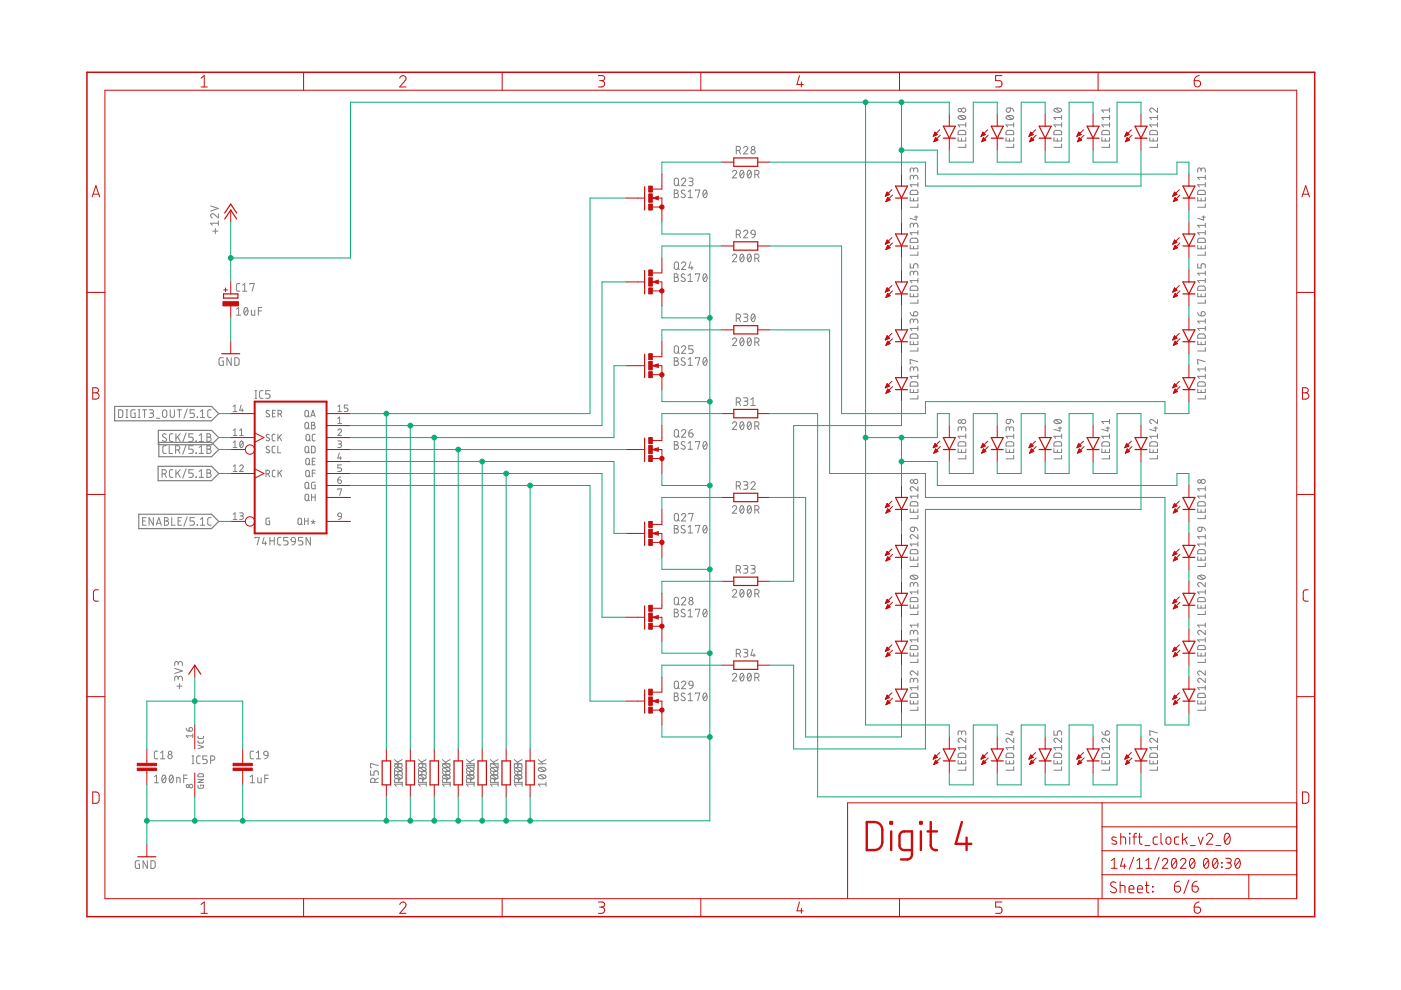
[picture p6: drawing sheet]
<svg xmlns="http://www.w3.org/2000/svg" width="297mm" height="210mm" viewBox="0 0 297 210" stroke-linecap="round" stroke-linejoin="round" font-family="sans-serif">
<g fill="none" stroke="#808080" stroke-width=".21">
<path d="M143.1 37.9l.3-.2 .3 .2 .1 1a.44 .44 0 0 1-.4 .5 .44 .44 0 0 1-.4-.5zM143.7 39l.3 .4M144.5 38.1a.44 .44 0 0 1 .6-.3 .44 .44 0 0 1 .1 .7l-.7 .9h.9M146 37.7h.6a.37 .37 0 0 1 .3 .4 .37 .37 0 0 1-.3 .4h-.4M146.5 38.5a.44 .44 0 0 1 .4 .4 .44 .44 0 0 1-.4 .5h-.5M155.3 36.5a.45 .45 0 0 1 .6-.4 .45 .45 0 0 1 .2 .7l-.8 .9h.9M156.1 31.9h.4a.44 .44 0 0 0 .5-.4 .44 .44 0 0 0-.5-.5h-.4v1.6M156.6 31.9l.4 .7M157.1 36.2l.2-.1a.93 .93 0 0 1 0 1.6 1.02 1.02 0 0 1-.2-1.5zM157.6 31.4a.45 .45 0 0 1 .7-.4 .45 .45 0 0 1 .1 .7l-.8 .9h1M157.7 36.5l-.8 .9M158.6 36.2l.3-.1a.93 .93 0 0 1 0 1.6 1.02 1.02 0 0 1-.3-1.5z"/>
<path d="M159.2 36.5l-.7 .9M160 37h.5a.44 .44 0 0 0 .4-.4 .44 .44 0 0 0-.4-.5h-.5v1.6M160.6 37l.3 .7M193.7 37.6a.46 .46 0 0 1 .5-.4 .46 .46 0 0 1 .4 .4v.5M193.7 37.9v-.4a.36 .36 0 0 0-.4-.3 .36 .36 0 0 0-.3 .3v.6M193.7 36a.46 .46 0 0 1 .5-.4 .46 .46 0 0 1 .4 .4v.5M193.7 36.3v-.3a.36 .36 0 0 0-.4-.4 .36 .36 0 0 0-.3 .4v.5M194.6 39.2h-1.6l.3 .4M194.6 38.7v.9M203.1 29.2v.7h1.7v-.7M203.2 24.7a1.02 1.02 0 0 1 1.6 .2 .97 .97 0 0 1-1.7 0zM203.3 27.8l1.2-.1 .2 .2 .1 .7h-1.7z"/>
<path d="M203.5 24.6l.9 .7M203.9 29.4v.5M204.8 30.5v.7h-1.7M204.8 26v.9M204.8 26.5h-1.7l.4 .4M213.3 29.2v.7h1.6v-.7M213.4 24.7a1.02 1.02 0 0 1 1.5 .2 .97 .97 0 0 1-1.6 0zM213.4 27.8l1.3-.1 .2 .2v.7h-1.6zM213.4 23l.8-.1v.6a.46 .46 0 0 1-.7 .3 .46 .46 0 0 1-.1-.8zM213.7 24.6l.9 .7M214 29.4v.5M214.2 22.9l.4 .1 .3 .6"/>
<path d="M214.9 30.5v.7h-1.6M214.9 26.5h-1.6l.4 .4M214.9 26v.9M223.5 29.2v.7h1.6v-.7M223.6 23.1a1.04 1.04 0 0 1 1.5 .2 .95 .95 0 0 1-1.6 0zM223.6 27.8l1.2-.1 .2 .2 .1 .7h-1.6zM223.8 23l.9 .7M224.2 29.4v.5M225.1 30.5v.7h-1.6M225.1 26.5h-1.6l.3 .4M225.1 24.5v.9M225.1 26v.9"/>
<path d="M225.1 24.9h-1.6l.3 .5M233.6 29.2v.7h1.6v-.7M233.7 27.8l1.2-.1 .3 .2v.7h-1.6zM234.3 29.4v.5M235.2 30.5v.7h-1.6M235.2 26.5h-1.6l.4 .4M235.2 24.9h-1.6l.4 .5M235.2 22.9v.9M235.2 24.5v.9M235.2 26v.9M235.2 23.3h-1.6l.4 .5M243.8 29.2v.7h1.6v-.7"/>
<path d="M243.9 27.8l1.2-.1 .3 .2v.7h-1.6zM244.5 29.4v.5M245.4 22.9v.9l-.9-.8a.45 .45 0 0 0-.7 .2 .45 .45 0 0 0 .3 .6M245.4 30.5v.7h-1.6M245.4 26.5h-1.6l.3 .4M245.4 24.9h-1.6l.3 .5M245.4 24.5v.9M245.4 26v.9M254.7 36a.44 .44 0 0 1 .4-.4 .44 .44 0 0 1 .4 .4v.5M254.7 36.3v-.3a.36 .36 0 0 0-.4-.4 .36 .36 0 0 0-.4 .4v.5M255.5 37.2v.9M255.5 38.7v.9"/>
<path d="M255.5 39.2h-1.6l.4 .4M255.5 37.6h-1.6l.4 .5M44.7 43.7l1.6 .5-1.6 .5M45.1 49h1.1M45.7 48.5v1M46.3 45.3v.9l-.9-.8a.45 .45 0 0 0-.7 .2 .45 .45 0 0 0 .3 .6M46.3 47.3h-1.6l.3 .5M46.3 46.9v.9M143 40.3h.4a.37 .37 0 0 1 .4 .4 .37 .37 0 0 1-.4 .3 .44 .44 0 0 1 .4 .5 .44 .44 0 0 1-.4 .4h-.4zM143 58.1h.4a.36 .36 0 0 1 .4 .3 .36 .36 0 0 1-.4 .4 .46 .46 0 0 1 .4 .4 .46 .46 0 0 1-.4 .5h-.4zM143 41h.4M143 58.8h.4"/>
<path d="M143.1 55.7l.3-.2 .4 .3v.9a.44 .44 0 0 1-.4 .4 .44 .44 0 0 1-.4-.4zM143.7 56.8l.3 .3M144.5 55.9a.44 .44 0 0 1 .6-.4 .44 .44 0 0 1 .1 .7l-.7 .9h.9M145.2 40.4a.41 .41 0 0 0-.6-.1 .41 .41 0 0 0-.1 .6l.6 .3a.41 .41 0 0 1 .1 .7 .41 .41 0 0 1-.7-.1l-.1-.1M145.2 58.2l-.2-.1a.38 .38 0 0 0-.5 .1 .38 .38 0 0 0 .1 .5l.5 .3a.41 .41 0 0 1 .1 .6 .41 .41 0 0 1-.7 0l-.1-.1M145.9 41.9h.9M145.9 40.7l.4-.4v1.6M145.9 58.4l.4-.3v1.6M145.9 59.7h.9M146.4 55.5l-.4 1.3h.9M146.7 56.4v.7M147.5 40.5v-.2h.9l-.5 1.6"/>
<path d="M147.5 58.3v-.2h.9l-.5 1.6M149.2 40.4l.3-.1a.97 .97 0 0 1 0 1.6 1 1 0 0 1-.3-1.5zM149.2 58.2l.3-.1a.97 .97 0 0 1 0 1.6 1.02 1.02 0 0 1-.3-1.5zM149.8 40.7l-.7 .9M149.8 58.4l-.7 .9M155.3 54.2a.45 .45 0 0 1 .6-.3 .45 .45 0 0 1 .2 .7l-.8 .9h.9M156.1 49.7h.4a.46 .46 0 0 0 .5-.5 .46 .46 0 0 0-.5-.4h-.4v1.6M156.6 49.7l.4 .7M157.1 54l.2-.1a.95 .95 0 0 1 0 1.6 1.04 1.04 0 0 1-.2-1.5zM157.6 49.1a.45 .45 0 0 1 .7-.3 .45 .45 0 0 1 .1 .7l-.8 .9h1M157.7 54.2l-.8 .9M158.6 54l.3-.1a.95 .95 0 0 1 0 1.6 1.04 1.04 0 0 1-.3-1.5z"/>
<path d="M159.2 54.2l-.7 .9M159.3 48.9l.4-.1 .3 .1 .1 .8-.8-.1-.1-.3zM160 54.8h.5a.46 .46 0 0 0 .4-.5 .46 .46 0 0 0-.4-.4h-.5v1.6M160.1 49.7l-.3 .6-.4 .1M160.6 54.8l.3 .7M193 55.9v.9h.7v-.5a.46 .46 0 0 1 .5-.4 .46 .46 0 0 1 .4 .4v.5M193 41.9v.7h1.6v-.7M193 52v.7h1.6v-.7M193.1 40.5l1.2-.1 .3 .2v.6h-1.6zM193.1 50.6l1.2-.1 .3 .3v.6h-1.6zM193.7 47.8a.46 .46 0 0 1 .5-.5 .46 .46 0 0 1 .4 .5v.4M193.7 48v-.3a.36 .36 0 0 0-.4-.4 .36 .36 0 0 0-.3 .4v.5"/>
<path d="M193.7 57.9a.46 .46 0 0 1 .5-.4 .46 .46 0 0 1 .4 .4v.5M193.7 58.2v-.4a.36 .36 0 0 0-.4-.3 .36 .36 0 0 0-.3 .3v.6M193.7 42.1v.5M193.7 52.2v.5M193.9 46h.7M194.2 45.8v.9l-1.2-.4M194.6 43.2v.7h-1.6M194.6 53.4v.7h-1.6M194.6 49.3h-1.6l.3 .5M194.6 59.5h-1.6l.3 .4M194.6 48.9v.9M194.6 59v.9"/>
<path d="M253.9 55.9v.9h.8v-.5a.45 .45 0 0 1 .4-.4 .45 .45 0 0 1 .4 .4v.5M253.9 41.9v.7h1.6v-.7M253.9 52v.7h1.6v-.7M254.1 40.5l1.2-.1 .2 .2v.6h-1.6zM254.1 50.6l1.2-.1 .2 .3v.6h-1.6zM254.7 42.1v.5M254.7 52.2v.5M254.8 46h.7M255.2 45.8v.9l-1.3-.4M255.5 43.2v.7h-1.6M255.5 47.3v.9M255.5 48.9v.9"/>
<path d="M255.5 53.4v.7h-1.6M255.5 57.5v.9M255.5 59v.9M255.5 49.3h-1.6l.4 .5M255.5 47.8h-1.6l.4 .4M255.5 59.5h-1.6l.4 .4M255.5 57.9h-1.6l.4 .5M47.3 75.8l-.6 .1-.2 .2-.1 1 .3 .3 .6 .1v-.9h-.2M49 75.8v1.7l-.9-1.7v1.7M49.8 75.8l.6 .1 .3 .2v.9l-.3 .4-.6 .1zM50.1 65.6l.5-.4v1.6M50.1 66.8h.9"/>
<path d="M50.8 60.1l-.4 .1-.3 .3 .1 1 .2 .2h.4M51.4 61.7h.9M51.4 60.5l.5-.4v1.6M51.9 65.3l.3-.1a.97 .97 0 0 1 0 1.6 1.02 1.02 0 0 1-.3-1.5zM52.5 65.6l-.7 .9M53 60.3v-.2h.9l-.5 1.6M53.3 65.7v1l.3 .1h.4v-1.1M54.8 65.9h.7M55.5 65.2h-.7v1.6M143 75.8h.4a.36 .36 0 0 1 .4 .4 .36 .36 0 0 1-.4 .4 .46 .46 0 0 1 .4 .4 .46 .46 0 0 1-.4 .5h-.4zM143 76.6h.4M143.1 73.4l.3-.1 .3 .1 .1 1.1a.44 .44 0 0 1-.4 .4 .44 .44 0 0 1-.4-.4z"/>
<path d="M143.7 74.6l.3 .3M144.5 73.7a.44 .44 0 0 1 .6-.4 .44 .44 0 0 1 .1 .7l-.7 .9h.9M145.2 76l-.2-.1a.38 .38 0 0 0-.5 .1 .38 .38 0 0 0 .1 .5l.5 .3a.41 .41 0 0 1 .1 .6 .41 .41 0 0 1-.7 0l-.1-.2M145.9 76.2l.4-.4v1.7M145.9 77.5h.9M146.9 73.3h-.9v.7h.6a.46 .46 0 0 1 .3 .5 .46 .46 0 0 1-.3 .4h-.6M147.5 76v-.2h.9l-.5 1.7M149.2 75.9l.3-.1a.97 .97 0 0 1 0 1.7 1.02 1.02 0 0 1-.3-1.6zM149.8 76.2l-.7 .9M155.3 72a.45 .45 0 0 1 .6-.3 .45 .45 0 0 1 .2 .7l-.8 .9h.9M156.1 67.5h.4a.46 .46 0 0 0 .5-.5 .46 .46 0 0 0-.5-.4h-.4v1.6M156.6 67.5l.4 .7"/>
<path d="M157.1 71.8l.1-.1a.8 .8 0 0 1 .6 .5 .8 .8 0 0 1-.2 .8l-.2 .3a.8 .8 0 0 1-.6-.6 .8 .8 0 0 1 .2-.8zM157.6 66.6h.6a.36 .36 0 0 1 .4 .3 .36 .36 0 0 1-.4 .4h-.4M157.7 72l-.8 .9M158.1 67.3a.46 .46 0 0 1 .5 .4 .46 .46 0 0 1-.5 .5h-.5M158.6 71.8l.1-.1a.8 .8 0 0 1 .7 .5 .8 .8 0 0 1-.2 .8l-.3 .3a1.04 1.04 0 0 1-.3-1.5zM159.2 72l-.7 .9M159.4 66.7l.1-.1a.8 .8 0 0 1 .7 .5 .8 .8 0 0 1-.2 .9l-.2 .2a.8 .8 0 0 1-.6-.6 .8 .8 0 0 1 .2-.8zM160 72.6h.5a.46 .46 0 0 0 .4-.5 .46 .46 0 0 0-.4-.5h-.5v1.7M160 66.9l-.7 .9M160.6 72.6l.3 .7M193 66.3l.3 .5 .4 .2M193 62.2v.7h1.6v-.7"/>
<path d="M193 72.3v.8h1.6v-.8M193.1 60.8l.3-.2 .9 .1 .3 .2v.7h-1.6zM193.1 71l.3-.2h.9l.3 .3v.6h-1.6zM193.7 68.1a.46 .46 0 0 1 .5-.5 .46 .46 0 0 1 .4 .5v.4M193.7 68.3v-.3a.36 .36 0 0 0-.4-.4 .36 .36 0 0 0-.3 .4v.5M193.7 78.2a.46 .46 0 0 1 .5-.4 .46 .46 0 0 1 .4 .4v.5M193.7 78.5v-.4a.36 .36 0 0 0-.4-.3 .36 .36 0 0 0-.3 .3v.6M193.7 62.4v.5M193.7 72.5v.6M193.8 66.2a.47 .47 0 0 1 .7 .1 .47 .47 0 0 1-.3 .7h-.5zM194.6 63.5v.8h-1.6M194.6 73.7v.7h-1.6"/>
<path d="M194.6 69.6h-1.6l.3 .5M194.6 79.8h-1.6l.3 .5M194.6 76.7l-1.6-.5v.9h.2M194.6 69.2v.9M194.6 79.4v.9M253.9 66.3l.2 .4 .6 .3M253.9 62.2v.7h1.6v-.7M253.9 72.3v.8h1.6v-.8M254.1 60.8l.3-.2 .9 .1 .2 .2v.7h-1.6zM254.1 71l.3-.2h.9l.2 .3v.6h-1.6zM254.7 62.4v.5M254.7 72.5v.6"/>
<path d="M254.8 66.2a.46 .46 0 0 1 .7 .1 .46 .46 0 0 1-.4 .7h-.4zM255.5 63.5v.8h-1.6M255.5 67.6v.9M255.5 69.2v.9M255.5 73.7v.7h-1.6M255.5 77.8v.9M255.5 79.4v.9M255.5 76.7l-1.6-.5v.9h.2M255.5 69.6h-1.6l.4 .5M255.5 68.1h-1.6l.4 .4M255.5 79.8h-1.6l.4 .5M255.5 78.2h-1.6l.4 .5"/>
<path d="M25.1 86.9h.7l.2 .3v1l-.2 .3h-.7zM26.7 86.9h.4M26.7 88.5h.4M26.9 86.9v1.6M28.7 86.9h-.7l-.2 .2-.1 1.1 .3 .3h.7v-.9h-.3M29.3 86.9h.4M29.3 88.5h.4M29.5 86.9v1.6M30.2 86.9h.9M30.6 86.9v1.6M31.6 86.9h.6a.36 .36 0 0 1 .4 .3 .36 .36 0 0 1-.4 .4h-.4M32.1 87.6a.46 .46 0 0 1 .5 .5 .46 .46 0 0 1-.5 .4h-.5"/>
<path d="M33.1 88.7h.8M34.6 87l.3-.1 .3 .1 .2 1.1a.46 .46 0 0 1-.5 .4 .46 .46 0 0 1-.4-.4zM35.2 92.1a.41 .41 0 0 0-.5-.1 .41 .41 0 0 0-.2 .6l.6 .3a.37 .37 0 0 1 .2 .5 .37 .37 0 0 1-.5 .2l-.4-.2M35.2 94.5h-.5l-.2 .4v1l.2 .2h.5M35.9 94.5v1.6h.7M36.1 86.9v1.2a.44 .44 0 0 0 .4 .4 .44 .44 0 0 0 .5-.4v-1.2M36.6 92h-.4l-.3 .3 .1 1.2 .6 .1M36.6 99.6h-.4l-.3 .3 .1 1.2 .6 .1M37.2 95.4h.5a.44 .44 0 0 0 .4-.4 .44 .44 0 0 0-.4-.5h-.5v1.6M37.3 92v1.6M37.3 99.6v1.6M37.6 86.9h.9"/>
<path d="M37.7 92.6l.5 1M37.8 95.4l.3 .7M38 86.9v1.6M38.2 92l-.9 1M38.2 99.6l-.9 1M39.5 91.8l-.8 2M39.5 94.3l-.8 2M39.5 99.4l-.8 2M39.7 86.7l-.7 2M41 92h-1v.7h.6a.46 .46 0 0 1 .4 .4 .46 .46 0 0 1-.4 .5h-.6M41 94.5h-1v.7h.6a.46 .46 0 0 1 .4 .5 .46 .46 0 0 1-.4 .4h-.6M41 99.6h-1v.7h.6a.46 .46 0 0 1 .4 .5 .46 .46 0 0 1-.4 .4h-.6"/>
<path d="M41.2 86.9h-.9v.7h.6a.46 .46 0 0 1 .3 .5 .46 .46 0 0 1-.3 .4h-.6M41.6 93.5v.1zM41.6 96v.1zM41.8 88.4l.1 .1zM42.2 93.6h.9M42.2 92.3l.5-.3v1.6M42.2 94.9l.5-.4v1.6M42.2 99.9l.5-.3v1.6M42.2 96.1h.9M42.5 87.2l.4-.3v1.6M42.5 88.5h.9M43.9 92h.4a.36 .36 0 0 1 .4 .3 .36 .36 0 0 1-.4 .4 .46 .46 0 0 1 .5 .4 .46 .46 0 0 1-.5 .5h-.4z"/>
<path d="M43.9 94.5h.4a.36 .36 0 0 1 .4 .4 .36 .36 0 0 1-.4 .3 .46 .46 0 0 1 .5 .5 .46 .46 0 0 1-.5 .4h-.4zM43.9 99.6h.4a.36 .36 0 0 1 .4 .3 .36 .36 0 0 1-.4 .4 .46 .46 0 0 1 .5 .5 .46 .46 0 0 1-.5 .4h-.4zM43.9 95.2h.4M43.9 92.7h.4M44.8 86.9h-.5l-.3 .3 .1 1.1 .3 .2h.4M49.4 92.4h.8M49.4 94.9h.8M49.4 100h.8M49.4 93.8l.4-.3v1.4M49.4 86.2l.4-.3v1.4M49.4 91.3l.4-.3v1.4M49.4 98.9l.4-.3v1.4"/>
<path d="M49.4 87.3h.8M50.8 98.9a.38 .38 0 0 1 .6-.3 .38 .38 0 0 1 .1 .6l-.7 .8h.8M50.8 92.4h.8M50.8 91.3l.4-.3v1.4M51 93.6l.2-.1a.83 .83 0 0 1 0 1.4 .85 .85 0 0 1-.2-1.3zM51.1 85.9l-.3 1.1h.8M51.4 86.7v.6M51.5 93.8l-.6 .8M54.1 84.5h.3M54.1 82.8h.3M54.3 82.8v1.7M55.8 82.8h-.5l-.3 .4 .1 1.1 .7 .2"/>
<path d="M57.1 94.7a.35 .35 0 0 0-.5 0 .35 .35 0 0 0 0 .5l.4 .2a.38 .38 0 0 1-.1 .6 .38 .38 0 0 1-.5-.2M57.1 92.2a.35 .35 0 0 0-.5-.1 .35 .35 0 0 0 0 .6l.4 .2a.38 .38 0 0 1-.1 .6 .38 .38 0 0 1-.5-.2M57.1 87.1a.35 .35 0 0 0-.5 0 .35 .35 0 0 0 0 .5l.4 .2a.38 .38 0 0 1-.1 .6 .38 .38 0 0 1-.5-.2M57.3 82.8h-1v.7h.6a.46 .46 0 0 1 .4 .5 .46 .46 0 0 1-.4 .5h-.6M57.8 87.6h.4M58.3 94.6h-.4l-.2 .3v.9l.2 .2h.4M58.3 92.1h-.4l-.2 .3v.9l.2 .2h.4M58.4 99.7h-.5l-.2 .3 .1 .9 .1 .2h.5M58.4 87h-.6v1.4h.6M58.9 94.6v1.4h.6M58.9 92.1v1.4M58.9 87.8h.5a.39 .39 0 0 0 .3-.4 .39 .39 0 0 0-.3-.4h-.5v1.4"/>
<path d="M58.9 99.7v1.4M59.2 92.6l.5 .9M59.4 87.8l.3 .6M59.7 92.1l-.8 .8M59.7 99.7l-.8 .8M64.7 87.1l.3-.1 .3 .1 .1 .9a.39 .39 0 0 1-.4 .4 .39 .39 0 0 1-.4-.4zM64.8 89.7l.2-.2 .3 .2 .1 .9a.39 .39 0 0 1-.4 .3 .39 .39 0 0 1-.4-.3zM64.8 94.7l.3-.1 .2 .1 .1 .9a.39 .39 0 0 1-.3 .4 .39 .39 0 0 1-.4-.4zM64.9 97.3l.3-.1 .4 .2v.8a.38 .38 0 0 1-.4 .4 .38 .38 0 0 1-.4-.4zM64.9 99.8l.3-.1 .4 .2v.8a.38 .38 0 0 1-.4 .4 .38 .38 0 0 1-.4-.4zM65 92.2l.3-.1 .2 .1 .2 .9a.39 .39 0 0 1-.4 .4 .39 .39 0 0 1-.4-.4zM65.3 88.1l.3 .3"/>
<path d="M65.3 90.6l.3 .3M65.3 95.7l.3 .3M65.4 98.2l.4 .4M65.5 93.2l.3 .3M65.9 88.4l.5-1.4 .4 1.4M66 88.1h.7M66.1 89.5l.6 .2v.2l-.3 .3a.38 .38 0 0 1 .4 .4 .38 .38 0 0 1-.4 .3h-.3zM66.1 94.6l.5 .1 .2 .2v.9l-.2 .2h-.5zM66.1 90.2h.3M66.2 97.8h.5M66.8 92.1h-.4l-.2 .3v.9l.2 .2h.4M66.8 97.2h-.6v1.4h.6"/>
<path d="M66.8 99.7h-.6v1.4M71.6 91.3a.38 .38 0 0 1 .6-.3 .38 .38 0 0 1 .1 .6l-.7 .8h.8M71.6 93.5h.6l.2 .2-.2 .4h-.4M71.6 88.7l.4-.3v1.4M71.6 86.2l.4-.3v1.4M71.6 89.8h.8M71.6 87.3h.8M71.9 96l-.3 1.1h.8M72 94.1a.38 .38 0 0 1 .4 .4 .38 .38 0 0 1-.4 .4h-.4M72.2 96.8v.6M72.4 98.6h-.8v.6h.5a.39 .39 0 0 1 .3 .4 .39 .39 0 0 1-.3 .4h-.5M73.8 85.9h-.8v.6h.5a.39 .39 0 0 1 .3 .4 .39 .39 0 0 1-.3 .4h-.5"/>
<path d="M143 93.6h.4a.36 .36 0 0 1 .4 .4 .36 .36 0 0 1-.4 .3 .46 .46 0 0 1 .4 .5 .46 .46 0 0 1-.4 .4h-.4zM143 94.3h.4M143.1 91.2l.3-.1 .3 .1 .1 1a.44 .44 0 0 1-.4 .5 .44 .44 0 0 1-.4-.5zM143.7 92.4l.3 .3M144.5 91.4a.44 .44 0 0 1 .6-.3 .44 .44 0 0 1 .1 .7l-.7 .9h.9M145.2 93.7a.41 .41 0 0 0-.6 0 .41 .41 0 0 0 0 .6l.5 .3a.41 .41 0 0 1 .1 .6 .41 .41 0 0 1-.7-.1l-.1-.1M145.9 94l.4-.4v1.6M145.9 95.2h.9M146 91.8h.6a.45 .45 0 0 1 .3 .5 .45 .45 0 0 1-.4 .4 .45 .45 0 0 1-.5-.5zM146.8 91.1l-.6 .3-.2 .4M147.5 93.8v-.2h.9l-.5 1.6M149.2 93.7l.3-.1a.97 .97 0 0 1 0 1.6 1.03 1.03 0 0 1-.3-1.5z"/>
<path d="M149.8 94l-.7 .9M155.3 89.8a.45 .45 0 0 1 .6-.4 .45 .45 0 0 1 .2 .7l-.8 1h.9M156.1 85.3h.4a.46 .46 0 0 0 .5-.5 .46 .46 0 0 0-.5-.5h-.4v1.7M156.6 85.3l.4 .7M157.1 89.5h.1a.8 .8 0 0 1 .6 .5 .8 .8 0 0 1-.2 .8l-.3 .3a1.06 1.06 0 0 1-.2-1.6zM157.6 84.3h.6a.36 .36 0 0 1 .4 .4 .36 .36 0 0 1-.4 .4h-.4M157.7 89.8l-.8 .9M158.1 85.1a.46 .46 0 0 1 .5 .4 .46 .46 0 0 1-.5 .5h-.5M158.6 89.5h.1a.8 .8 0 0 1 .7 .5 .8 .8 0 0 1-.2 .8l-.3 .3a1.06 1.06 0 0 1-.3-1.6zM159.2 89.8l-.7 .9M159.2 86h.9M159.2 84.7l.5-.4v1.7"/>
<path d="M160 90.3h.5a.46 .46 0 0 0 .4-.4 .46 .46 0 0 0-.4-.5h-.5v1.7M160.6 90.3l.3 .8M193 82.5v.7h1.6v-.7M193.1 81.1l1.2-.1 .3 .2v.7h-1.6zM193.7 82.7v.5M194.6 83.9v.7h-1.6M203.1 95.2v.7h1.7v-.7M203.3 93.8l1.2-.1 .2 .2 .1 .7h-1.7zM203.9 90.9a.46 .46 0 0 1 .4-.4 .46 .46 0 0 1 .5 .4v.5M203.9 91.2v-.4a.36 .36 0 0 0-.4-.3 .36 .36 0 0 0-.4 .3v.6M203.9 95.4v.5M204.8 92.1v.8"/>
<path d="M204.8 96.5v.8h-1.7M204.8 92.5h-1.7l.4 .4M213.3 95.2v.7h1.6v-.7M213.4 93.8l1.3-.1 .2 .2v.7h-1.6zM213.4 89l.8-.1v.6a.46 .46 0 0 1-.7 .3 .46 .46 0 0 1-.1-.8zM214 90.9a.46 .46 0 0 1 .5-.4 .46 .46 0 0 1 .4 .4v.5M214 91.2v-.4a.36 .36 0 0 0-.3-.3 .36 .36 0 0 0-.4 .3v.6M214 95.4v.5M214.2 88.9l.4 .2 .3 .5M214.9 92.1v.8M214.9 96.5v.8h-1.6M214.9 92.5h-1.6l.4 .4"/>
<path d="M223.5 95.2v.7h1.6v-.7M223.6 89.1a1.04 1.04 0 0 1 1.5 .3 .95 .95 0 0 1-1.6 0zM223.6 93.8l1.2-.1 .2 .2 .1 .7h-1.6zM223.8 89l.9 .7M224.2 95.4v.5M224.4 90.8h.7M224.7 90.5v.9l-1.2-.4M225.1 92.1v.8M225.1 96.5v.8h-1.6M225.1 92.5h-1.6l.3 .4M233.6 95.2v.7h1.6v-.7M233.7 93.8l1.2-.1 .3 .2v.7h-1.6z"/>
<path d="M234.3 95.4v.5M234.5 90.8h.7M234.9 90.5v.9l-1.3-.4M235.2 88.9v.9M235.2 92.1v.8M235.2 96.5v.8h-1.6M235.2 92.5h-1.6l.4 .4M235.2 89.4h-1.6l.4 .4M243.8 95.2v.7h1.6v-.7M243.9 93.8l1.2-.1 .3 .2v.7h-1.6zM244.5 95.4v.5M244.7 90.8h.7"/>
<path d="M245 90.5v.9l-1.2-.4M245.4 88.9v.9l-.9-.7a.44 .44 0 0 0-.7 .1 .44 .44 0 0 0 .3 .6M245.4 92.1v.8M245.4 96.5v.8h-1.6M245.4 92.5h-1.6l.3 .4M253.9 82.5v.7h1.6v-.7M254.1 81.1l1.2-.1 .2 .2v.7h-1.6zM254.7 82.7v.5M255.5 83.9v.7h-1.6M30.2 110.5h.6M31 109.7h-.8v1.7h.8M32.5 109.7v1.7l-.9-1.7v1.7"/>
<path d="M33.1 111.4l.6-1.7 .5 1.7M33.3 111h.8M34.4 100.5h.4a.44 .44 0 0 0 .5-.5 .44 .44 0 0 0-.5-.4h-.4v1.6M34.9 109.7h.4a.36 .36 0 0 1 .4 .4 .36 .36 0 0 1-.4 .4 .44 .44 0 0 1 .5 .4 .44 .44 0 0 1-.5 .5h-.4zM34.9 110.5h.4M34.9 100.5l.4 .7M36.4 109.7v1.7h.7M37.7 100.2l.5 1M37.8 110.5h.5M38.5 109.7h-.7v1.7h.7M39.7 109.6l-.7 1.9M41.2 109.7h-.9v.8h.6a.45 .45 0 0 1 .3 .4 .45 .45 0 0 1-.3 .5h-.6"/>
<path d="M41.6 101.1v.1zM41.8 111.3l.1 .1zM42.2 101.2h.9M42.5 111.4h.9M42.5 110.1l.4-.4v1.7M43.9 100.3h.4M44.8 109.7l-.5 .1-.3 .3 .1 1 .2 .2 .5 .1M49.4 109.1l.4-.4v1.4M49.4 110.1h.8M50.8 108.7l.6 .1 .2 .2-.2 .3-.4 .1M51.2 109.4a.38 .38 0 0 1 .4 .3 .38 .38 0 0 1-.4 .4h-.4M54.1 114.1v-.2h.9l-.5 1.6"/>
<path d="M56 113.9l-.4 1.3h.9M56.3 114.8v.7M56.4 100.5h.4a.39 .39 0 0 0 .4-.4 .39 .39 0 0 0-.4-.4h-.4v1.4M56.9 100.5l.3 .6M57.2 109.9h-.6l-.2 .1v.9l.2 .3 .6 .1v-.8h-.3M57.2 113.9v1.6M57.2 114.7h.9M58.1 113.9v1.6M59.3 100.2l.4 .9M59.6 113.9l-.5 .1-.2 .3v1l.2 .2h.5M61.1 113.9h-.9v.8h.5a.45 .45 0 0 1 .4 .4 .45 .45 0 0 1-.4 .4h-.5M61.8 114.1l.4-.2 .3 .2 .1 .7-.8-.1-.1-.3z"/>
<path d="M62.6 114.8l-.3 .6-.4 .1M63.3 110h.5l.1 .9a.38 .38 0 0 1-.3 .4 .38 .38 0 0 1-.4-.4zM63.8 110.9l.3 .4M64.2 113.9h-.9v.8h.5a.45 .45 0 0 1 .4 .4 .45 .45 0 0 1-.4 .4h-.5M64.6 110.5h.7M64.6 109.9v1.4M64.8 102.3h.5l.1 1a.39 .39 0 0 1-.3 .3 .39 .39 0 0 1-.4-.3zM64.8 104.9h.5l.1 .9a.39 .39 0 0 1-.3 .4 .39 .39 0 0 1-.4-.4zM65.3 103.3l.3 .3M65.3 105.9l.3 .3M65.3 109.9v1.4M65.4 100.8l.4 .3"/>
<path d="M65.8 113.9v1.6l-.9-1.6v1.6M66 110.6l.4 .1M66.1 104.8v1.4M66.1 105.4h.7M66.2 100.3h.6M66.4 110.2v.5M66.4 110.7l.3 .4M66.4 110.7l-.3 .4M66.8 102.2l-.5 .1-.2 .1v.9l.2 .3h.5v-.8h-.2M66.8 104.8v1.4M66.8 110.6l-.4 .1M71.6 101.7h.5a.39 .39 0 0 1 .3 .5 .39 .39 0 0 1-.4 .3 .39 .39 0 0 1-.4-.4z"/>
<path d="M71.6 103.8v-.1h.8l-.4 1.4M71.7 108.9l.3-.2 .3 .2 .1 .6-.7-.1zM72.2 101.1l-.4 .3-.2 .3M72.4 109.5l-.2 .5-.4 .1M143 111.4h.4a.36 .36 0 0 1 .4 .4 .36 .36 0 0 1-.4 .3 .44 .44 0 0 1 .4 .5 .44 .44 0 0 1-.4 .4h-.4zM143 112.1h.4M143.1 109l.3-.1 .3 .1 .1 1a.44 .44 0 0 1-.4 .5 .44 .44 0 0 1-.4-.5zM143.7 110.1l.3 .4M144.5 109.2a.44 .44 0 0 1 .6-.3 .44 .44 0 0 1 .1 .7l-.7 .9h.9M145.2 111.5a.41 .41 0 0 0-.6 0 .41 .41 0 0 0 0 .6l.5 .2a.42 .42 0 0 1 .1 .7 .42 .42 0 0 1-.7-.1l-.1-.1M145.9 111.8l.4-.4v1.6M145.9 113h.9"/>
<path d="M146 109v-.1h.9l-.4 1.6M147.5 111.6v-.2h.9l-.5 1.6M149.2 111.5l.3-.1a.95 .95 0 0 1 0 1.6 1 1 0 0 1-.3-1.5zM149.8 111.8l-.7 .8M155.3 107.6a.45 .45 0 0 1 .6-.4 .45 .45 0 0 1 .2 .7l-.8 .9h.9M156.1 103h.4a.44 .44 0 0 0 .5-.4 .44 .44 0 0 0-.5-.5h-.4v1.6M156.6 103l.4 .7M157.1 107.3l.2-.1a.93 .93 0 0 1 0 1.6 1.02 1.02 0 0 1-.2-1.5zM157.6 102.1h.6a.36 .36 0 0 1 .4 .4 .36 .36 0 0 1-.4 .3h-.4M157.6 119.9h.6a.37 .37 0 0 1 .4 .4 .37 .37 0 0 1-.4 .3h-.4M157.7 107.6l-.8 .9M158.1 102.8a.44 .44 0 0 1 .5 .5 .44 .44 0 0 1-.5 .4h-.5"/>
<path d="M158.6 107.3l.3-.1a.93 .93 0 0 1 0 1.6 1.02 1.02 0 0 1-.3-1.5zM159.2 102.5a.44 .44 0 0 1 .6-.4 .44 .44 0 0 1 .2 .7l-.8 .9h.9M159.2 119.9h.6a.37 .37 0 0 1 .3 .4 .37 .37 0 0 1-.3 .3h-.4M159.2 107.6l-.7 .9M160 108.1h.5a.44 .44 0 0 0 .4-.4 .44 .44 0 0 0-.4-.5h-.5v1.6M160.6 108.1l.3 .7M193 107.9v.7h1.6v-.7M193 118v.8h1.6v-.8M193.1 106.5l1.2-.1 .3 .2v.7h-1.6zM193.1 116.6l1.2-.1 .3 .3v.6h-1.6zM193.1 111.9l.8-.1v.5a.46 .46 0 0 1-.7 .3 .46 .46 0 0 1-.1-.7zM193.7 108.1v.5"/>
<path d="M193.7 118.2v.6M193.9 111.8l.4 .1 .3 .6M194.6 103.2v.9l-.9-.8a.44 .44 0 0 0-.7 .2 .44 .44 0 0 0 .3 .6M194.6 113.3v.9l-.9-.7a.44 .44 0 0 0-.7 .1 .44 .44 0 0 0 .3 .6M194.6 109.2v.8h-1.6M194.6 105.2h-1.6l.3 .4M194.6 119.4v.7h-1.6M194.6 115.4h-1.6l.3 .4M194.6 104.8v.8M194.6 114.9v.9M253.9 107.9v.7h1.6v-.7M253.9 118v.8h1.6v-.8"/>
<path d="M254.1 106.5l1.2-.1 .2 .2v.7h-1.6zM254.1 116.6l1.2-.1 .2 .3v.6h-1.6zM254.1 111.9l.7-.1v.5a.45 .45 0 0 1-.6 .3 .45 .45 0 0 1-.1-.7zM254.7 108.1v.5M254.7 118.2v.6M254.8 111.8l.6 .3 .1 .4M255.5 103.6h-1.6l.4 .5M255.5 103.2v.9M255.5 104.8v.8M255.5 109.2v.8h-1.6M255.5 113.3v.9M255.5 114.9v.9"/>
<path d="M255.5 119.4v.7h-1.6M255.5 105.2h-1.6l.4 .4M255.5 115.4h-1.6l.4 .4M255.5 113.8h-1.6l.4 .4M143 129.2h.4a.37 .37 0 0 1 .4 .3 .37 .37 0 0 1-.4 .4 .44 .44 0 0 1 .4 .4 .44 .44 0 0 1-.4 .5h-.4zM143 129.9h.4M143.1 126.8l.3-.2 .3 .2 .1 1a.44 .44 0 0 1-.4 .4 .44 .44 0 0 1-.4-.4zM143.7 127.9l.3 .3M144.5 127a.45 .45 0 0 1 .6-.3 .45 .45 0 0 1 .1 .7l-.7 .8h.9M145.2 129.3a.41 .41 0 0 0-.6-.1 .41 .41 0 0 0-.1 .6l.6 .3a.41 .41 0 0 1 .1 .6 .41 .41 0 0 1-.7 0l-.1-.1M145.9 129.5l.4-.3v1.6M145.9 130.8h.9"/>
<path d="M147.5 129.3v-.1h.9l-.5 1.6M149.2 129.3l.3-.1a.97 .97 0 0 1 0 1.6 1.02 1.02 0 0 1-.3-1.5zM149.8 129.5l-.7 .9M155.3 125.3a.45 .45 0 0 1 .6-.3 .45 .45 0 0 1 .2 .7l-.8 .9h.9M156.1 120.8h.4a.46 .46 0 0 0 .5-.5 .46 .46 0 0 0-.5-.4h-.4v1.6M156.1 138.6h.4a.46 .46 0 0 0 .5-.5 .46 .46 0 0 0-.5-.4h-.4v1.6M156.6 120.8l.4 .7M156.6 138.6l.4 .7M157.1 125.1l.2-.1a.95 .95 0 0 1 0 1.6 1.02 1.02 0 0 1-.2-1.5zM157.6 137.7h.6a.36 .36 0 0 1 .4 .3 .36 .36 0 0 1-.4 .4h-.4M157.7 125.3l-.8 .9M158.1 120.6a.44 .44 0 0 1 .5 .5 .44 .44 0 0 1-.5 .4h-.5"/>
<path d="M158.1 138.4a.46 .46 0 0 1 .5 .4 .46 .46 0 0 1-.5 .5h-.5M158.6 125.1l.3-.1a.95 .95 0 0 1 0 1.6 1.02 1.02 0 0 1-.3-1.5zM159.2 125.3l-.7 .9M159.6 137.7l-.4 1.2h.9M159.7 120.6a.44 .44 0 0 1 .4 .5 .44 .44 0 0 1-.4 .4h-.5M159.9 138.6v.7M160 125.9h.5a.46 .46 0 0 0 .4-.5 .46 .46 0 0 0-.4-.4h-.5v1.6M160.6 125.9l.3 .7M193 128.2v.7h1.6v-.7M193 138.4v.7h1.6v-.7M193.1 122.1a1.02 1.02 0 0 1 1.5 .3 .97 .97 0 0 1-1.6 0zM193.1 126.8l1.2-.1 .3 .3v.6h-1.6z"/>
<path d="M193.1 137l1.2-.1 .3 .2v.6h-1.6zM193.3 122l.9 .7M193.7 124a.46 .46 0 0 1 .5-.5 .46 .46 0 0 1 .4 .5v.4M193.7 124.2v-.3a.36 .36 0 0 0-.4-.4 .36 .36 0 0 0-.3 .4v.5M193.7 134.1a.46 .46 0 0 1 .5-.5 .46 .46 0 0 1 .4 .5v.5M193.7 134.4v-.4a.36 .36 0 0 0-.4-.4 .36 .36 0 0 0-.3 .4v.6M193.7 128.4v.5M193.7 138.5v.6M194.6 129.6v.7h-1.6M194.6 125.5h-1.6l.3 .5M194.6 139.7v.7h-1.6M194.6 135.7h-1.6l.3 .4"/>
<path d="M194.6 132.5h-1.6l.3 .5M194.6 125.1v.9M194.6 132.1v.9M194.6 135.2v.9M253.9 128.2v.7h1.6v-.7M253.9 138.4v.7h1.6v-.7M254 122.1a1 1 0 0 1 1.5 .3 .95 .95 0 0 1-1.6 0zM254.1 126.8l1.2-.1 .2 .3v.6h-1.6zM254.1 137l1.2-.1 .2 .2v.6h-1.6zM254.3 122l.9 .7M254.7 128.4v.5M254.7 138.5v.6"/>
<path d="M255.5 123.5v.9l-.8-.8a.44 .44 0 0 0-.8 .2 .44 .44 0 0 0 .4 .6M255.5 133.6v1l-.8-.8a.44 .44 0 0 0-.8 .1 .44 .44 0 0 0 .4 .7M255.5 125.1v.9M255.5 129.6v.7h-1.6M255.5 132.1v.9M255.5 135.2v.9M255.5 139.7v.7h-1.6M255.5 125.5h-1.6l.4 .5M255.5 135.7h-1.6l.4 .4M255.5 132.5h-1.6l.4 .5M33.5 159.3h-.5l-.3 .3 .1 1.2 .7 .1M34 159.6l.5-.3v1.6"/>
<path d="M37 141.7l1.7 .6-1.7 .5M37.5 145.5h1.1M37.8 143.8a.44 .44 0 0 1 .4-.4 .44 .44 0 0 1 .5 .4v.5M37.8 144.1v-.4a.37 .37 0 0 0-.4-.3 .37 .37 0 0 0-.4 .3v.6M37.8 140.7a.44 .44 0 0 1 .4-.4 .44 .44 0 0 1 .5 .4v.4M37.8 141v-.4a.37 .37 0 0 0-.4-.3 .37 .37 0 0 0-.4 .3v.5M38 144.9v1.1M39.5 154.4l.2 .5 .4 .1M40.2 154.3a.39 .39 0 0 1 .6 .2 .39 .39 0 0 1-.3 .5h-.4zM40.9 156h-1.4l.3 .4M40.9 155.6v.8M42 157v.4l.2 .1h.9v-.5"/>
<path d="M42 156.1v.4l.2 .1 .9-.1v-.4M42 158l1.1 .4-1.1 .3M53.8 159.3h-.5l-.3 .3 .1 1.2 .7 .1M54.4 159.6l.4-.3v1.6M56 159.4l.4-.1 .3 .1 .1 .8-.8-.1-.1-.4zM143 146.9h.4a.36 .36 0 0 1 .4 .4 .36 .36 0 0 1-.4 .4 .46 .46 0 0 1 .4 .4 .46 .46 0 0 1-.4 .5h-.4zM143 147.7h.4M143.1 144.5l.3-.1 .3 .1 .1 1.1a.44 .44 0 0 1-.4 .4 .44 .44 0 0 1-.4-.4zM143.7 145.7l.3 .3M144.5 144.8a.44 .44 0 0 1 .6-.4 .44 .44 0 0 1 .1 .7l-.7 .9h.9M145.2 147.1l-.2-.1a.38 .38 0 0 0-.5 .1 .38 .38 0 0 0 .1 .5l.5 .3a.41 .41 0 0 1 .1 .6 .41 .41 0 0 1-.7 0l-.1-.2M145.9 147.3l.4-.4v1.7"/>
<path d="M145.9 148.6h.9M146.2 144.5l.3-.1 .3 .1 .1 .8-.7-.1-.2-.3zM146.9 145.3l-.1 .4-.6 .3M147.5 147.1v-.2h.9l-.5 1.7M149.2 147l.3-.1a.97 .97 0 0 1 0 1.7 1.02 1.02 0 0 1-.3-1.6zM149.8 147.3l-.7 .9M155.3 143.1a.45 .45 0 0 1 .6-.3 .45 .45 0 0 1 .2 .7l-.8 .9h.9M157.1 142.9l.2-.2a.95 .95 0 0 1 0 1.7 1.04 1.04 0 0 1-.2-1.5zM157.7 143.1l-.8 .9M158.6 142.9l.3-.2a.95 .95 0 0 1 0 1.7 1.04 1.04 0 0 1-.3-1.5zM159.2 143.1l-.7 .9M160 143.7h.5a.46 .46 0 0 0 .4-.5 .46 .46 0 0 0-.4-.5h-.5v1.7"/>
<path d="M160.6 143.7l.3 .7M193 148.5v.7h1.6v-.7M193.1 147.1l.3-.1h.9l.3 .3v.6h-1.6zM193.7 144.3a.46 .46 0 0 1 .5-.5 .46 .46 0 0 1 .4 .5v.4M193.7 144.5v-.3a.36 .36 0 0 0-.4-.4 .36 .36 0 0 0-.3 .4v.5M193.7 148.7v.5M194.6 142.2v1l-.9-.8a.44 .44 0 0 0-.7 .1 .44 .44 0 0 0 .3 .7M194.6 149.9v.7h-1.6M194.6 145.8h-1.6l.3 .5M194.6 145.4v.9M203.3 159.8l.3-.1h.9l.2 .3 .1 .6h-1.7zM203.9 155.4a.46 .46 0 0 1 .4-.5 .46 .46 0 0 1 .5 .5v.5"/>
<path d="M203.9 155.7v-.4a.36 .36 0 0 0-.4-.4 .36 .36 0 0 0-.4 .4v.6M204.8 156.5v.9l-.9-.7a.44 .44 0 0 0-.7 .1 .44 .44 0 0 0 .3 .6M204.8 158.1v.9M204.8 158.5h-1.7l.4 .5M213.4 159.8l.3-.1h1l.2 .3v.6h-1.6zM214.2 155.2h.7M214.6 154.9v1l-1.3-.4M214.9 156.5v.9l-.9-.7a.44 .44 0 0 0-.7 .1 .44 .44 0 0 0 .4 .6M214.9 158.1v.9M214.9 158.5h-1.6l.4 .5M223.5 154.9v1h.7v-.6a.46 .46 0 0 1 .4-.4 .46 .46 0 0 1 .5 .4v.6M223.6 159.8l.3-.1h.9l.2 .3 .1 .6h-1.6z"/>
<path d="M225.1 156.5v.9l-.9-.7a.44 .44 0 0 0-.7 .1 .44 .44 0 0 0 .3 .6M225.1 158.1v.9M225.1 158.5h-1.6l.3 .5M233.6 155.1l.1 .5 .6 .3M233.7 159.8l.4-.1h.8l.3 .3v.6h-1.6zM234.4 155a.46 .46 0 0 1 .8 .2 .46 .46 0 0 1-.4 .7h-.5zM235.2 156.5v.9l-.9-.7a.44 .44 0 0 0-.7 .1 .44 .44 0 0 0 .4 .6M235.2 158.1v.9M235.2 158.5h-1.6l.4 .5M243.9 159.8l.3-.1h.9l.3 .3v.6h-1.6zM245.4 156.5v.9l-.9-.7a.44 .44 0 0 0-.7 .1 .44 .44 0 0 0 .3 .6M245.4 158.1v.9"/>
<path d="M245.4 155.4l-1.6-.5v1h.1M245.4 158.5h-1.6l.3 .5M253.9 148.5v.7h1.6v-.7M254.1 147.1l.3-.1h.9l.2 .3v.6h-1.6zM254.7 148.7v.5M255.5 143.8v.9l-.8-.7a.44 .44 0 0 0-.8 .1 .44 .44 0 0 0 .4 .6M255.5 142.2v1l-.8-.8a.44 .44 0 0 0-.8 .1 .44 .44 0 0 0 .4 .7M255.5 145.4v.9M255.5 149.9v.7h-1.6M255.5 145.8h-1.6l.4 .5M32.7 164.7l.5-.4v1.7M32.7 166h.9"/>
<path d="M34 160.9h.9M34.5 164.4l.3-.1a.97 .97 0 0 1 0 1.7 1.02 1.02 0 0 1-.3-1.6zM35.1 164.7l-.7 .9M36.1 164.4h.1a.8 .8 0 0 1 .6 .5 .8 .8 0 0 1-.2 .8l-.3 .3a1.04 1.04 0 0 1-.2-1.6zM36.7 164.7l-.8 .9M37.5 166v-1.1l.6 .1 .1 1M38.9 165.1h.8M39.7 164.3h-.8v1.7M40.7 161.9h.4M40.7 160.3h.4M40.9 160.3v1.6M42 166.5l.1 .6 1-.1v-.5h-.6v.2"/>
<path d="M42 165.3h1.1l-1.1 .6h1.1M42.1 164.1h.8l.2 .2v.4h-1.1zM42.4 160.3h-.5l-.2 .3 .1 1.2 .6 .1M43.9 160.3h-.9v.7h.6a.46 .46 0 0 1 .3 .4 .46 .46 0 0 1-.3 .5h-.6M44.7 161.2h.4a.46 .46 0 0 0 .5-.5 .46 .46 0 0 0-.5-.4h-.4v1.6M53 166h1M53 164.7l.5-.4v1.7M54.4 160.9h.9M54.7 164.9v.9l.2 .2h.5v-1.1M56.1 165.1h.8M56.8 160.2l-.1 .4-.6 .3M56.9 164.3h-.8v1.7"/>
<path d="M78.6 163.4v.9h.7v-.5a.46 .46 0 0 1 .4-.4 .46 .46 0 0 1 .5 .4v.5M79.5 165.9v-.5a.46 .46 0 0 0-.5-.4 .46 .46 0 0 0-.4 .4v.5h1.6M80.2 162.3l-1.6-.4v.9h.2M80.2 165l-.7 .4M83.7 163.4v.9h.7v-.5a.46 .46 0 0 1 .4-.4 .46 .46 0 0 1 .5 .4v.5M83.7 161.9h1.6M83.7 161.1l.9 .8M83.8 164.4a1.02 1.02 0 0 1 1.5 .3 .97 .97 0 0 1-1.6 0zM83.8 162.9a1 1 0 0 1 1.5 .2 .95 .95 0 0 1-1.6 0zM84 164.3l.9 .8M84 162.8l.9 .7M84.6 165.9v-.5a.46 .46 0 0 0-.5-.4 .46 .46 0 0 0-.4 .4v.5h1.6"/>
<path d="M85.3 166.3h-1.6l.3 .4M85.3 165.8v.9M85.3 161.1l-1 .5M85.3 165l-.7 .4M88.7 163.4v.9h.8v-.5a.46 .46 0 0 1 .4-.4 .46 .46 0 0 1 .5 .4v.5M88.7 161.9h1.7M88.7 161.1l1 .8M88.8 164.4a1.02 1.02 0 0 1 1.6 .3 .97 .97 0 0 1-1.7 0zM88.8 162.9a1 1 0 0 1 1.6 .2 .95 .95 0 0 1-1.7 0zM88.9 162l.7-.1v.5a.46 .46 0 0 1-.6 .3 .46 .46 0 0 1-.1-.7zM89.1 164.3l.9 .8M89.1 162.8l.9 .7"/>
<path d="M89.6 165.9v-.5a.46 .46 0 0 0-.4-.4 .46 .46 0 0 0-.5 .4v.5h1.7M89.6 161.9l.6 .3 .2 .4M90.4 166.3h-1.7l.4 .4M90.4 165.8v.9M90.4 161.1l-1 .5M90.4 165l-.8 .4M93.8 163.6l.1 .4 .6 .3M93.8 161.9h1.6M93.8 161.1l1 .8M93.9 164.4a1.02 1.02 0 0 1 1.5 .3 .97 .97 0 0 1-1.6 0zM93.9 162.9a1 1 0 0 1 1.5 .2 .95 .95 0 0 1-1.6 0zM93.9 162.1a1.02 1.02 0 0 1 1.5 .2 .97 .97 0 0 1-1.6 0z"/>
<path d="M94.2 164.3l.9 .8M94.2 162.8l.9 .7M94.2 162l.9 .7M94.6 163.5a.47 .47 0 0 1 .8 .2 .47 .47 0 0 1-.4 .6h-.5zM94.7 165.9v-.5a.46 .46 0 0 0-.4-.4 .46 .46 0 0 0-.5 .4v.5h1.6M95.4 166.3h-1.6l.4 .4M95.4 165.8v.9M95.4 161.1l-1 .5M95.4 165l-.7 .4M98.9 163.6l.1 .4 .6 .3M98.9 161.9h1.6M98.9 161.1l1 .8"/>
<path d="M99 164.4a1.02 1.02 0 0 1 1.5 .3 .97 .97 0 0 1-1.6 0zM99 162.9a1 1 0 0 1 1.5 .2 .95 .95 0 0 1-1.6 0zM99.3 164.3l.9 .8M99.7 163.5a.46 .46 0 0 1 .7 .2 .46 .46 0 0 1-.3 .6h-.5zM99.8 165.9v-.5a.46 .46 0 0 0-.5-.4 .46 .46 0 0 0-.4 .4v.5h1.6M100.5 166.3h-1.6l.4 .4M100.5 161.9v.9M100.5 165.8v.9M100.5 162.3h-1.6l1.3 1.2M100.5 161.1l-1 .5M100.5 165l-.7 .4M104 163.6l.1 .4 .6 .3"/>
<path d="M104 161.9h1.6M104 161.1l1 .8M104.1 164.4a1.02 1.02 0 0 1 1.5 .3 .97 .97 0 0 1-1.6 0zM104.1 162.9a1 1 0 0 1 1.5 .2 .95 .95 0 0 1-1.6 0zM104.3 164.3l.9 .8M104.8 163.5a.46 .46 0 0 1 .7 .2 .46 .46 0 0 1-.4 .6h-.4zM104.9 165.9v-.5a.46 .46 0 0 0-.5-.4 .46 .46 0 0 0-.4 .4v.5h1.6M105.6 161.9v.9l-.9-.8a.44 .44 0 0 0-.7 .1 .44 .44 0 0 0 .3 .7l.9 .7M105.6 166.3h-1.6l.3 .4M105.6 165.8v.9M105.6 161.1l-1 .5M105.6 165l-.7 .4"/>
<path d="M109.1 163.6l.1 .4 .6 .3M109.1 161.9h1.6M109.1 161.1l.9 .8M109.2 164.4a1.03 1.03 0 0 1 1.5 .3 .97 .97 0 0 1-1.6 0zM109.2 162.9a1.01 1.01 0 0 1 1.5 .2 .95 .95 0 0 1-1.6 0zM109.4 164.3l.9 .8M109.4 162.8l.9 .7M109.8 162.3a.46 .46 0 0 1 .4-.4 .46 .46 0 0 1 .5 .4v.5M109.8 162.6v-.4a.36 .36 0 0 0-.4-.3 .36 .36 0 0 0-.3 .3v.6M109.9 163.5a.46 .46 0 0 1 .7 .2 .46 .46 0 0 1-.4 .6h-.4zM110 165.9v-.5a.46 .46 0 0 0-.5-.4 .46 .46 0 0 0-.4 .4v.5h1.6M110.7 166.3h-1.6l.3 .4"/>
<path d="M110.7 165.8v.9M110.7 161.1l-1 .5M110.7 165l-.7 .4M114.1 161.9h1.7M114.1 161.1l1 .8M114.2 164.4a1.03 1.03 0 0 1 1.6 .3 .97 .97 0 0 1-1.7 0zM114.2 162.9a1.01 1.01 0 0 1 1.6 .2 .95 .95 0 0 1-1.7 0zM114.5 164.3l.9 .8M114.5 162.8l.9 .7M115.8 166.3h-1.7l.4 .4M115.8 165.8v.9M115.8 161.1l-1 .5"/>
<path d="M203.1 161.2v.7h1.7v-.7M203.9 161.4v.5M204.8 162.6v.7h-1.7M213.3 161.2v.7h1.6v-.7M214 161.4v.5M214.9 162.6v.7h-1.6M223.5 161.2v.7h1.6v-.7M224.2 161.4v.5M225.1 162.6v.7h-1.6M233.6 161.2v.7h1.6v-.7M234.3 161.4v.5M235.2 162.6v.7h-1.6"/>
<path d="M243.8 161.2v.7h1.6v-.7M244.5 161.4v.5M245.4 162.6v.7h-1.6M29.6 182.5h-.7l-.2 .2v1l.2 .4h.7v-.9h-.3M31.2 182.5v1.6l-.9-1.6v1.6M32 182.5h.6l.3 .3v.9l-.3 .4h-.6z"/>
<circle cx="159.7" cy="32.2" r=".46"/>
<circle cx="159.7" cy="31.4" r=".37"/>
<circle cx="203.5" cy="23.3" r=".36"/>
<circle cx="204.3" cy="23.4" r=".45"/>
<circle cx="203.5" cy="89.4" r=".37"/>
<circle cx="204.3" cy="89.4" r=".46"/>
<circle cx="193.3" cy="102.1" r=".36"/>
<circle cx="194.2" cy="102.1" r=".45"/>
<circle cx="254.3" cy="102.1" r=".36"/>
<circle cx="255.1" cy="102.1" r=".45"/>
<circle cx="146.5" cy="127.8" r=".45"/>
<circle cx="146.5" cy="127" r=".36"/>
<circle cx="36" cy="159.6" r=".36"/>
<circle cx="36.1" cy="160.4" r=".46"/>
<circle cx="39.8" cy="166.7" r=".31"/>
<circle cx="40.5" cy="166.7" r=".39"/>
<circle cx="84" cy="162.3" r=".36"/>
<circle cx="84.8" cy="162.3" r=".46"/>
</g>
<path d="M24.3 86.2h20.6l1.5 1.5-1.5 1.5h-20.6zM33.5 98.9h11.4l1.5 1.5-1.5 1.5h-11.4zM33.6 91.2h11.3l1.5 1.6-1.5 1.5h-11.3zM33.7 93.8h11.2l1.5 1.5-1.5 1.5h-11.2zM29.4 109h15.5l1.5 1.6-1.5 1.5h-15.5z" fill="none" stroke="#808080" stroke-width=".25"/>
<path d="M183.8 174.3h1.6a1.66 1.66 0 0 1 1.7 1.6v2.7a1.66 1.66 0 0 1-1.7 1.6h-1.6zM188.8 174.3h.3v.3h-.3zM189 176.3v3.9M195.1 174.3h.3v.3h-.3zM195.2 176.3v3.9M196.7 176.3h2M197.3 174.3l.1 5.2 .4 .6 .9 .1M203.9 174.3l-1.3 4.6h3.3M204.9 177.6v2.6M193.4 180.2h-2l-.6-.5-.1-.5v-2.2l.5-.6 2.2-.1v4.9l-.3 .7-.5 .3h-1.6" fill="none" stroke="#c90d0c" stroke-width=".51"/>
<g fill="none" stroke="#c90d0c" stroke-width=".21">
<path d="M22.2 19.1h252.7v171.4h-252.7zM42.6 16.6l.7-.6v2.4M42.6 18.4h1.4M64.4 15.3v3.8M84.8 16.6a.66 .66 0 0 1 .9-.5 .66 .66 0 0 1 .2 1l-1.1 1.3h1.3M106.5 15.3v3.8M126.9 16h.8a.54 .54 0 0 1 .5 .6 .54 .54 0 0 1-.5 .5h-.6M127.5 17.1a.67 .67 0 0 1 .7 .7 .67 .67 0 0 1-.7 .6h-.6M148.6 15.3v3.8M169.5 16l-.5 1.9h1.3M169.9 17.4v1M190.7 15.3v3.8"/>
<path d="M212.4 16h-1.3v1.1h.8a.68 .68 0 0 1 .5 .7 .68 .68 0 0 1-.5 .6h-.8M232.8 15.3v3.8M253.2 17.1h.8a.68 .68 0 0 1 .5 .8 .68 .68 0 0 1-.7 .5 .68 .68 0 0 1-.6-.6zM254.3 16l-.8 .3-.3 .8M140.3 36.9v3.2h-2M153 34.4h2.6M160.7 34.4h2.5M191.1 36.9v2.6M197.9 28.9h.1M197.9 28.7h.3M198 28.6h.5M198 28.5h.7"/>
<path d="M198 30h.2M198.1 28.4h.5M198.1 29.8h.4M198.1 29.7h.7M198.1 28.3h.4M198.2 28.2h.2M198.2 29.6h.6M198.2 28h.1M198.2 29.5h.5M198.2 28l-.3 .9M198.2 28l.5 .5M198.3 29.4h.2"/>
<path d="M198.3 29.2h.1M198.4 29.2l.5 .5-.9 .4zM198.7 28.5l-.8 .4M199.2 27.5l-1.3 1.4M199.4 28.7l-1.4 1.4M201.3 24.2v2.6M201.3 29.3v2.5M208 28.9h.1M208.1 28.7h.3M208.1 28.6h.6M208.2 30h.2M208.2 28.5h.7"/>
<path d="M208.2 28.4h.6M208.2 29.8h.5M208.3 28.3h.3M208.3 29.7h.6M208.3 28.2h.2M208.3 29.6h.7M208.4 28h.1M208.4 29.5h.4M208.4 28l-.4 .9M208.4 28l.5 .5M208.4 29.4h.3M208.5 29.2h.1"/>
<path d="M208.5 29.2l.5 .5-.9 .4zM208.9 28.5l-.9 .4M209.4 27.5l-1.4 1.4M209.5 28.7l-1.4 1.4M211.4 24.2v2.6M211.4 29.3v2.5M218.2 28.9h.1M218.2 28.7h.3M218.3 28.6h.5M218.3 30h.2M218.4 28.5h.6M218.4 28.4h.5"/>
<path d="M218.4 29.8h.4M218.4 28.3h.4M218.4 29.7h.7M218.5 28.2h.2M218.5 29.6h.6M218.5 29.5h.5M218.5 28l.6 .5-.9 .4zM218.6 29.4h.3M218.7 29.2h.1M218.7 29.2l.5 .5-.9 .4zM219.6 27.5l-1.4 1.4M219.7 28.7l-1.4 1.4"/>
<path d="M221.6 24.2v2.6M221.6 29.3v2.5M228.3 28.9h.1M228.4 28.7h.3M228.5 28.6h.5M228.5 28.5h.7M228.5 30h.2M228.6 28.4h.5M228.6 29.8h.4M228.6 28.3h.4M228.6 29.7h.7M228.7 28.2h.1"/>
<path d="M228.7 29.6h.6M228.7 29.5h.5M228.7 29.4h.3M228.8 29.2h.1M228.8 29.2l.5 .5-.8 .4zM229.2 28.5l-.5-.5-.4 .9M229.2 28.5l-.9 .4M229.7 27.5l-1.4 1.4M229.8 28.7l-1.3 1.4M231.8 24.2v2.6M231.8 29.3v2.5M238.5 28.9h.1"/>
<path d="M238.5 28.7h.4M238.6 28.6h.5M238.7 28.5h.7M238.7 30h.1M238.7 28.4h.5M238.7 29.8h.4M238.8 28.3h.3M238.8 29.7h.6M238.8 28.2h.2M238.8 29.6h.6M238.9 29.5h.4M238.9 29.4h.3"/>
<path d="M239 29.2h.1M239 29.2l.5 .5-.9 .4zM239.4 28.5l-.5-.5-.4 .9M239.4 28.5l-.9 .4M239.9 27.5l-1.4 1.4M240 28.7l-1.4 1.4M241.9 24.2v2.6M241.9 29.3v2.5M252.1 36.9v2.6M19.5 41.8l.8-2.4 .8 2.4M19.7 41.2h1.2M48.9 44.5v2.6"/>
<path d="M48.9 59.8v2.5M132.7 42h4M132.7 59.8h4M138.3 42h2v5.1M138.3 59.8h2v5.1M138.3 42l1.3-.4v.8zM138.3 59.8l1.3-.4v.8zM138.3 43.9h2M140.3 54.7v3.2h-2M153 52.2h2.6M160.7 52.2h2.5M187.7 41.5h.2"/>
<path d="M187.7 51.7h.2M187.8 41.4h.4M187.8 51.5h.4M187.8 41.3h.6M187.8 42.7h.1M187.8 52.9h.1M187.9 51.4h.6M187.9 41.2h.6M187.9 42.6h.2M187.9 51.3h.6M187.9 52.7h.3M187.9 41.1h.5"/>
<path d="M187.9 42.5h.5M187.9 51.2h.5M187.9 52.6h.6M188 40.9h.3M188 42.4h.7M188 51.1h.3M188 52.5h.7M188 40.8h.2M188 42.3h.6M188 50.9h.2M188 52.4h.6M188.1 42.1h.4"/>
<path d="M188.1 40.7l.5 .5-.9 .4zM188.1 50.9l.5 .5-.9 .4zM188.1 52.3h.3M188.1 42h.3M188.2 52.2h.1M188.2 41.9h.1M188.2 52h.1M188.2 41.9l-.4 .9M188.2 41.9l.5 .5M188.2 52l-.4 .9M188.2 52l.5 .5M188.7 42.4l-.9 .4"/>
<path d="M188.7 52.5l-.9 .4M189.1 40.2l-1.4 1.4M189.1 50.4l-1.4 1.4M189.2 41.4l-1.4 1.4M189.2 51.5l-1.4 1.4M191.1 42v2.5M191.1 47.1v2.5M191.1 52.2v2.5M191.1 57.2v2.6M248.7 41.5h.1M248.7 51.7h.2M248.7 41.4h.4"/>
<path d="M248.8 51.5h.4M248.8 41.3h.6M248.8 42.7h.1M248.8 51.4h.6M248.8 52.9h.1M248.8 41.2h.7M248.8 42.6h.3M248.8 51.3h.6M248.8 52.7h.3M248.9 41.1h.5M248.9 42.5h.5M248.9 51.2h.4"/>
<path d="M248.9 52.6h.5M248.9 40.9h.3M248.9 42.4h.7M248.9 51.1h.3M248.9 52.5h.7M249 40.8h.1M249 42.3h.6M249 50.9h.1M249 52.4h.5M249 40.7l.5 .5-.9 .4zM249 50.9l.5 .5-.9 .4zM249 42.1h.4"/>
<path d="M249 52.3h.4M249.1 42h.2M249.1 52.2h.2M249.1 41.9h.1M249.2 41.9l-.4 .9M249.2 41.9l.5 .5M249.7 42.4l-.9 .4M249.7 52.5l-.5-.5-.4 .9M249.7 52.5l-.9 .4M250 40.2l-1.4 1.4M250 50.4l-1.4 1.4M250.2 41.4l-1.4 1.4"/>
<path d="M250.2 51.5l-1.4 1.4M252.1 42v2.5M252.1 47.1v2.5M252.1 52.2v2.5M252.1 57.2v2.6M276 41.8l.8-2.4 .8 2.4M276.2 41.2h1.2M18.4 62h3.8M47.4 61.5h.8M47.8 61.1v.7M48.9 64.9v2.5M48.9 72.5v2.5"/>
<path d="M132.7 77.5h4M138.3 77.5h2v5.1M138.3 77.5l1.3-.3v.7zM138.3 61.7h2M138.3 79.4h2M140.3 72.5v3.1h-2M153 69.9h2.6M160.7 69.9h2.5M187.7 72.1h.1M187.7 61.9h.1M187.7 61.8h.3M187.8 71.9h.2"/>
<path d="M187.8 61.7h.5M187.8 71.8h.5M187.9 61.6h.7M187.9 63h.1M187.9 73.1h.1M187.9 71.7h.7M187.9 61.4h.6M187.9 62.9h.4M187.9 71.6h.5M187.9 73h.4M188 61.3h.4M188 62.8h.5"/>
<path d="M188 71.4h.3M188 72.9h.6M188 61.2h.2M188 62.7h.7M188 71.3h.2M188 72.8h.6M188.1 61.1h.1M188.1 62.5h.5M188.1 71.2h.1M188.1 72.6h.4M188.1 61l-.4 .9M188.1 61l.5 .6-.9 .3"/>
<path d="M188.1 71.2l-.4 .9M188.1 71.2l.5 .5M188.1 62.4h.3M188.1 72.5h.3M188.2 62.3h.1M188.2 72.4h.1M188.2 62.2l.5 .5-.9 .4zM188.2 72.3l.5 .5-.9 .4zM188.6 71.7l-.9 .4M189.1 60.5l-1.4 1.4M189.1 70.7l-1.4 1.4M189.2 61.7l-1.4 1.4"/>
<path d="M189.2 71.8l-1.4 1.4M191.1 62.3v2.6M191.1 67.4v2.5M191.1 72.5v2.5M191.1 77.5v2.6M248.6 61.9h.1M248.7 72.1h.1M248.7 61.8h.2M248.7 71.9h.3M248.8 61.7h.4M248.8 71.8h.5M248.8 63h.1"/>
<path d="M248.8 61.6h.7M248.8 71.7h.7M248.8 73.1h.2M248.9 61.4h.5M248.9 62.9h.3M248.9 71.6h.5M248.9 73h.4M248.9 61.3h.4M248.9 62.8h.6M248.9 71.4h.4M248.9 72.9h.6M249 61.2h.2"/>
<path d="M249 62.7h.6M249 71.3h.2M249 72.8h.6M249 61.1h.1M249 62.5h.5M249 61l-.4 .9M249 61l.5 .6-.9 .3M249 71.2l-.4 .9M249 71.2l.5 .5-.9 .4M249 71.2h.1M249 72.6h.5M249.1 62.4h.3"/>
<path d="M249.1 72.5h.2M249.1 62.3h.2M249.1 72.4h.1M249.2 62.2l.5 .5-.9 .4zM249.2 72.3l.5 .5-.9 .4zM250 60.5l-1.4 1.4M250 70.7l-1.4 1.4M250.2 61.7l-1.4 1.4M250.2 71.8l-1.4 1.4M252.1 62.3v2.6M252.1 67.4v2.5M252.1 72.5v2.5"/>
<path d="M252.1 77.5v2.6M274.9 62h3.8M19.7 82.2h.6a.54 .54 0 0 1 .6 .6 .54 .54 0 0 1-.6 .5 .67 .67 0 0 1 .7 .7 .67 .67 0 0 1-.7 .6h-.6zM19.7 83.3h.6M48.9 92.8h5.1M48.9 95.3h3.1M48.9 87.7h5.1M54 91.8l2 1-2 1M54 99.4l2 1-2 1M69.2 90.2h5.1M69.2 92.8h5.1M69.2 95.3h5.1"/>
<path d="M69.2 97.9h5.1M69.2 87.7h5.1M132.7 95.3h4M138.3 95.3h2v5.1M138.3 95.3l1.3-.4v.8zM138.3 97.2h2M140.3 90.2v3.2h-2M153 87.7h2.6M160.7 87.7h2.5M187.7 82.2h.1M187.8 82.1h.3M187.8 81.9h.6"/>
<path d="M187.9 83.3h.2M187.9 81.8h.7M187.9 83.1h.5M187.9 81.7h.5M188 81.6h.3M188 83h.7M188 81.4h.2M188 82.9h.6M188.1 82.8h.4M188.1 81.3l.5 .6-.9 .3zM188.1 82.7h.3M188.2 82.5h.1"/>
<path d="M188.2 82.5l.5 .5-.9 .4zM189.1 80.8l-1.4 1.4M189.2 82l-1.4 1.4M191.1 82.6v2.6M197.9 94.8h.2M198 94.7h.4M198 94.6h.6M198 96.1h.1M198 95.9h.3M198.1 94.5h.6M198.1 94.4h.4M198.1 95.8h.5"/>
<path d="M198.1 95.7h.8M198.2 94.2h.2M198.2 94.1h.1M198.2 95.6h.5M198.2 94l.5 .6-.8 .3zM198.2 95.4h.4M198.3 95.3h.2M198.4 95.2h.1M198.4 95.2l-.4 .9M198.4 95.2l.5 .5M198.9 95.7l-.9 .4M199.2 93.5l-1.3 1.4"/>
<path d="M199.4 94.7l-1.4 1.4M201.3 90.2v2.6M201.3 95.3v2.6M208 94.8h.2M208.1 94.7h.4M208.2 94.6h.6M208.2 96.1h.1M208.2 95.9h.3M208.2 94.5h.6M208.3 94.4h.4M208.3 95.8h.5M208.3 94.2h.3"/>
<path d="M208.3 95.7h.7M208.4 94.1h.1M208.4 95.6h.5M208.4 94l.5 .6-.9 .3zM208.4 95.4h.4M208.5 95.3h.2M208.5 95.2h.1M208.5 95.2l-.4 .9M208.5 95.2l.5 .5M209 95.7l-.9 .4M209.4 93.5l-1.4 1.4M209.5 94.7l-1.4 1.4"/>
<path d="M211.4 90.2v2.6M211.4 95.3v2.6M218.2 94.8h.2M218.3 94.7h.4M218.3 94.6h.6M218.3 96.1h.1M218.4 94.5h.6M218.4 95.9h.3M218.4 94.4h.5M218.4 95.8h.5M218.5 94.2h.3M218.5 95.7h.7"/>
<path d="M218.5 94.1h.1M218.5 95.6h.6M218.5 94l.6 .6-.9 .3zM218.6 95.4h.3M218.6 95.3h.2M218.7 95.2h.1M218.7 95.2l-.4 .9M218.7 95.2l.5 .5M219.2 95.7l-.9 .4M219.6 93.5l-1.4 1.4M219.7 94.7l-1.4 1.4M221.6 90.2v2.6"/>
<path d="M221.6 95.3v2.6M228.4 94.8h.1M228.4 94.7h.4M228.5 94.6h.6M228.5 96.1h.1M228.5 94.5h.7M228.5 95.9h.3M228.6 94.4h.4M228.6 95.8h.5M228.6 94.2h.3M228.6 95.7h.7M228.7 94.1h.1"/>
<path d="M228.7 95.6h.5M228.7 94l.5 .6-.9 .3zM228.7 95.4h.4M228.8 95.3h.2M228.8 95.2h.1M228.8 95.2l-.3 .9M228.8 95.2l.5 .5M229.3 95.7l-.8 .4M229.7 93.5l-1.4 1.4M229.8 94.7l-1.3 1.4M231.8 90.2v2.6M231.8 95.3v2.6"/>
<path d="M238.5 94.8h.2M238.6 94.7h.4M238.6 94.6h.7M238.6 96.1h.1M238.7 94.5h.6M238.7 95.9h.3M238.7 94.4h.5M238.7 95.8h.5M238.8 94.2h.3M238.8 95.7h.7M238.8 95.6h.6M238.8 94.1h.2"/>
<path d="M238.9 94l.5 .6-.9 .3zM238.9 95.4h.3M238.9 95.3h.2M239 95.2h.1M239 95.2l-.4 .9M239 95.2l.5 .5M239.5 95.7l-.9 .4M239.9 93.5l-1.4 1.4M240 94.7l-1.4 1.4M241.9 90.2v2.6M241.9 95.3v2.6M248.7 82.2h.1"/>
<path d="M248.7 82.1h.4M248.8 81.9h.5M248.8 83.3h.2M248.8 81.8h.7M248.9 81.7h.5M248.9 83.1h.4M248.9 81.6h.4M248.9 83h.7M249 81.4h.1M249 82.9h.6M249 81.3l.5 .6-.9 .3zM249 82.8h.4"/>
<path d="M249.1 82.7h.2M249.1 82.5h.1M249.2 82.5l.5 .5-.9 .4zM250 80.8l-1.4 1.4M250.2 82l-1.4 1.4M252.1 82.6v2.6M276.2 82.2h.6a.54 .54 0 0 1 .6 .6 .54 .54 0 0 1-.6 .5 .67 .67 0 0 1 .7 .7 .67 .67 0 0 1-.7 .6h-.6zM276.2 83.3h.6M18.4 104.8h3.8M48.9 100.4h5.1M48.9 110.6h3.1M69.2 100.4h5.1"/>
<path d="M69.2 102.9h5.1M69.2 105.5h5.1M69.2 110.6h5.1M132.7 113.1h4M138.3 113.1h2v5.1M138.3 113.1l1.3-.4v.8zM138.3 115h2M140.3 108v3.2h-2M153 105.5h2.6M160.7 105.5h2.5M187.7 117.8h.1M187.7 107.6v.1"/>
<path d="M187.7 107.5h.3M187.8 117.6h.2M187.8 107.4h.5M187.8 117.5h.5M187.9 107.3h.7M187.9 108.7h.1M187.9 117.4h.7M187.9 118.9h.1M187.9 107.1h.6M187.9 108.6h.3M187.9 117.3h.5M187.9 118.7h.4"/>
<path d="M188 107h.4M188 108.5h.5M188 117.2h.3M188 118.6h.6M188 106.9h.2M188 108.4h.7M188 117h.2M188 118.5h.6M188.1 106.8h.1M188.1 108.2h.5M188.1 116.9h.1M188.1 118.4h.4"/>
<path d="M188.1 106.7l.5 .6-.9 .3zM188.1 116.9l-.4 .9M188.1 116.9l.5 .5M188.1 108.1h.3M188.1 118.2h.3M188.2 108h.1M188.2 118.1h.1M188.2 107.9l.5 .5-.9 .4zM188.2 118l.5 .6-.9 .3zM188.6 117.4l-.9 .4M189.1 106.2l-1.4 1.4M189.1 116.4l-1.4 1.4"/>
<path d="M189.2 107.4l-1.4 1.4M189.2 117.5l-1.4 1.4M191.1 102.9v2.6M191.1 108v2.6M191.1 113.1v2.5M191.1 118.2v2.5M248.6 107.6l.1 .1M248.7 117.8h.1M248.7 107.5h.2M248.7 117.6h.3M248.8 107.4h.4M248.8 117.5h.5"/>
<path d="M248.8 107.3h.7M248.8 108.7h.1M248.8 117.4h.7M248.8 118.9h.2M248.9 107.1h.5M248.9 108.6h.3M248.9 117.3h.5M248.9 118.7h.4M248.9 107h.4M248.9 108.5h.6M248.9 117.2h.4M248.9 118.6h.6"/>
<path d="M249 106.9h.2M249 108.4h.6M249 117h.2M249 118.5h.6M249 106.8h.1M249 108.2h.5M249 106.7l.5 .6-.9 .3zM249 116.9l-.4 .9M249 116.9l.5 .5M249 116.9h.1M249 118.4h.5M249 108.1h.4"/>
<path d="M249.1 118.2h.3M249.1 108h.2M249.1 118.1h.1M249.2 107.9l.5 .5-.9 .4zM249.2 118l.5 .6-.9 .3zM249.5 117.4l-.9 .4M250 106.2l-1.4 1.4M250 116.4l-1.4 1.4M250.2 107.4l-1.4 1.4M250.2 117.5l-1.4 1.4M252.1 102.9v2.6M252.1 108v2.6"/>
<path d="M252.1 113.1v2.5M252.1 118.2v2.5M274.9 104.8h3.8M20.9 125.1h-.8l-.3 .5v1.5l.4 .3 .7 .1M132.7 130.9h4M138.3 130.9h2v5.1M138.3 130.9l1.3-.4v.8zM138.3 132.8h2M140.3 125.8v3.2h-2M153 123.3h2.6M160.7 123.3h2.5M187.7 127.9h.1"/>
<path d="M187.7 138h.2M187.8 127.8h.3M187.8 137.9h.4M187.8 127.7h.6M187.8 137.8h.6M187.8 139.2h.1M187.9 127.5h.7M187.9 129h.2M187.9 139.1h.3M187.9 137.7h.6M187.9 127.4h.5M187.9 128.9h.5"/>
<path d="M187.9 137.5h.5M187.9 139h.5M188 127.3h.3M188 128.7h.6M188 137.4h.3M188 138.9h.7M188 127.2h.2M188 128.6h.6M188 137.3h.2M188 138.7h.6M188.1 128.5h.4M188.1 138.6h.4"/>
<path d="M188.1 127.1l.5 .5-.9 .4zM188.1 137.2l.5 .5-.9 .4zM188.1 128.4h.3M188.2 138.5h.2M188.2 128.2h.1M188.2 138.4h.1M188.2 128.2l.5 .5-.9 .4zM188.7 138.9l-.5-.5-.4 .9M188.7 138.9l-.9 .4M189.1 126.6l-1.4 1.4M189.1 136.7l-1.4 1.4M189.2 127.7l-1.4 1.4"/>
<path d="M189.2 137.9l-1.4 1.4M191.1 123.3v2.5M191.1 128.3v2.6M191.1 133.4v2.6M191.1 138.5v2.5M248.7 127.9h.1M248.7 138h.1M248.7 127.8h.3M248.7 137.9h.4M248.8 127.7h.5M248.8 139.2h.1M248.8 137.8h.6"/>
<path d="M248.8 127.5h.7M248.8 129h.2M248.8 137.7h.7M248.8 139.1h.3M248.9 127.4h.5M248.9 128.9h.4M248.9 137.5h.5M248.9 139h.5M248.9 127.3h.4M248.9 128.7h.7M248.9 137.4h.3M248.9 138.9h.8"/>
<path d="M249 127.2h.1M249 128.6h.6M249 137.3h.1M249 138.7h.6M249 127.1l.5 .5-.9 .4zM249 128.5h.4M249 137.2l.5 .5-.9 .4zM249 138.6h.4M249.1 128.4h.2M249.1 138.5h.2M249.1 128.2h.1M249.2 128.2l.5 .5-.9 .4z"/>
<path d="M249.2 138.4h.1M249.7 138.9l-.5-.5-.4 .9M249.7 138.9l-.9 .4M250 126.6l-1.4 1.4M250 136.7l-1.4 1.4M250.2 127.7l-1.4 1.4M250.2 137.9l-1.4 1.4M252.1 123.3v2.5M252.1 128.3v2.6M252.1 133.4v2.6M252.1 138.5v2.5M277.4 125.1h-.8l-.3 .5 .1 1.7 .3 .1 .7 .1"/>
<path d="M18.4 147.7h3.8M31.1 158.8v3M41.3 141v2.6M41.3 153.7v5.1M51.5 158.8v3M81.9 158.8v2.5M87 158.8v2.5M92.1 158.8v2.5M97.2 158.8v2.5M102.2 158.8v2.5M107.3 158.8v2.5M112.4 158.8v2.5"/>
<path d="M132.7 148.7h4M138.3 148.7h2v5M138.3 148.7l1.3-.4v.7zM138.3 150.6h2M140.3 143.6v3.1h-2M153 141h2.6M160.7 141h2.5M187.7 148.2h.2M187.8 148h.4M187.8 149.4h.1M187.9 147.9h.6M187.9 147.8h.6"/>
<path d="M187.9 149.2h.3M187.9 147.7h.5M187.9 149.1h.6M188 147.6h.3M188 149h.7M188 147.4h.1M188 148.9h.6M188.1 147.4l-.4 .9M188.1 147.4l.5 .5-.9 .4M188.1 148.8h.3M188.2 148.6h.1M188.2 148.5l.5 .5-.9 .4z"/>
<path d="M189.1 146.9l-1.4 1.4M189.2 148l-1.4 1.4M191.1 143.6v2.5M191.1 148.7v2.5M199.2 159.6l-1.3 1.4M201.3 156.3v2.5M209.4 159.6l-1.4 1.4M211.4 156.3v2.5M219.6 159.6l-1.4 1.4M221.6 156.3v2.5M229.7 159.6l-1.4 1.4M231.8 156.3v2.5"/>
<path d="M239.9 159.6l-1.4 1.4M241.9 156.3v2.5M248.7 148.2h.2M248.8 148h.4M248.8 147.9h.6M248.8 149.4h.1M248.8 149.2h.4M248.9 147.8h.5M248.9 147.7h.4M248.9 149.1h.5M248.9 147.6h.3M248.9 149h.7"/>
<path d="M249 147.4h.1M249 148.9h.5M249 147.4l-.4 .9M249 147.4l.5 .5-.9 .4M249 148.8h.4M249.1 148.6h.2M249.2 148.5l.5 .5-.9 .4zM250 146.9l-1.4 1.4M250.2 148l-1.4 1.4M252.1 143.6v2.5M252.1 148.7v2.5M274.9 147.7h3.8"/>
<path d="M19.7 167.9a1.19 1.19 0 0 1 1.2 .3l.1 .4-.1 1.5a1.19 1.19 0 0 1-1.2 .2zM31.1 163.4v3M31.1 179.1v2.6M41.3 163.9v5.1M51.5 163.4v3M81.9 166.4v2.6M87 166.4v2.6M92.1 166.4v2.6M97.2 166.4v2.6M102.2 166.4v2.6M107.3 166.4v2.6M112.4 166.4v2.6"/>
<path d="M197.9 161h.1M197.9 160.8h.3M198 160.7h.5M198 160.6h.7M198 162h.2M198.1 161.9h.3M198.1 160.5h.5M198.1 160.3h.4M198.1 161.8h.6M198.2 161.7h.6M198.2 160.2h.2M198.2 160.1h.1"/>
<path d="M198.2 161.5h.5M198.3 161.4h.3M198.3 161.3h.2M198.4 161.2l.5 .5-.9 .4zM198.7 160.6l-.5-.5-.3 .9M198.7 160.6l-.8 .4M199.4 160.7l-1.4 1.4M201.3 161.3v2.6M208 161h.1M208.1 160.8h.2M208.1 160.7h.5M208.2 160.6h.7"/>
<path d="M208.2 162h.1M208.2 161.9h.4M208.2 160.5h.6M208.3 160.3h.4M208.3 161.8h.6M208.3 160.2h.2M208.3 161.7h.7M208.4 160.1h.1M208.4 161.5h.5M208.4 161.4h.3M208.5 161.3h.1M208.5 161.2l.5 .5-.9 .4z"/>
<path d="M208.9 160.6l-.5-.5-.4 .9M208.9 160.6l-.9 .4M209.5 160.7l-1.4 1.4M211.4 161.3v2.6M218.2 161h.1M218.2 160.8h.3M218.3 160.7h.5M218.3 160.6h.8M218.3 162h.2M218.4 160.5h.5M218.4 161.9h.4M218.4 160.3h.4"/>
<path d="M218.4 161.8h.6M218.5 160.2h.2M218.5 161.7h.6M218.5 160.1h.1M218.5 161.5h.5M218.6 161.4h.3M218.6 161.3h.2M218.7 161.2l.5 .5-.9 .4zM219.1 160.6l-.6-.5-.3 .9M219.1 160.6l-.9 .4M219.7 160.7l-1.4 1.4M221.6 161.3v2.6"/>
<path d="M228.3 161h.1M228.4 160.8h.2M228.4 160.7h.5M228.5 160.6h.7M228.5 162h.1M228.5 160.5h.6M228.5 161.9h.4M228.6 160.3h.4M228.6 161.8h.6M228.6 160.2h.3M228.6 161.7h.7M228.7 160.1h.1"/>
<path d="M228.7 161.5h.5M228.7 161.4h.3M228.8 161.3h.1M228.8 161.2l.5 .5-.8 .4zM229.2 160.6l-.5-.5-.4 .9M229.2 160.6l-.9 .4M229.8 160.7l-1.3 1.4M231.8 161.3v2.6M233.7 170.2v20.3M233.7 175.3h41.2M236.6 177.6l-.7-.1-.2 .4 1 .6v.4l-.2 .1-.8-.1M237.6 177.5l.9 .1 .2 1.4"/>
<path d="M237.6 176.7v2.3M238.5 161h.1M238.5 160.8h.3M238.6 160.7h.5M238.7 160.6h.7M238.7 162h.1M238.7 160.5h.6M238.7 161.9h.4M238.8 160.3h.3M238.8 161.8h.6M238.8 160.2h.2M238.8 161.7h.7"/>
<path d="M238.8 161.5h.5M238.9 160.1h.1M238.9 161.4h.3M239 161.3h.1M239 161.2l.5 .5-.9 .4zM239.4 160.6l-.5-.5-.4 .9M239.4 160.6l-.9 .4M239.5 176.7l.1 .1zM239.5 177.5v1.5M240 160.7l-1.4 1.4M240.2 177.5h.8M241 176.7l-.4 .1-.1 .3v1.9"/>
<path d="M241.3 177.5h.8M241.6 176.7v2.1l.5 .2M241.9 161.3v2.6M242.8 179.3h1M245.4 177.5h-.6l-.3 .3 .1 1.1 .8 .1M246.1 176.7v1.9l.2 .3 .2 .1M247.3 177.7l.3-.2 .5 .2 .2 .8a.53 .53 0 0 1-.6 .5 .53 .53 0 0 1-.5-.5zM249.9 177.5h-.6l-.3 .3 .1 1.1 .8 .1M250.7 176.7v2.3M251.2 177.9l.5 1.1M251.7 177.5l-1 .7M252.4 179.3h1"/>
<path d="M254 177.5l.6 1.5 .5-1.5M255.8 177.2a.64 .64 0 0 1 .9-.5 .64 .64 0 0 1 .2 1l-1.1 1.3h1.3M257.8 179.3h1M259.9 176.8a.65 .65 0 0 1 .7 .1 .65 .65 0 0 1 .2 .6 .99 .99 0 0 1-.7 1.5 1.61 1.61 0 0 1-.2-2.2zM260.7 177.2l-1 1.3M274.9 170.2h-95.2v20.3M276.2 167.9l.9 .1 .4 .4v1.5l-.4 .4h-.9zM42.6 191.8l.7-.6v2.5M42.6 193.7h1.4M64.4 190.5v3.9M84.8 191.8a.66 .66 0 0 1 .9-.5 .66 .66 0 0 1 .2 1l-1.1 1.4h1.3M106.5 190.5v3.9"/>
<path d="M126.9 191.2h.8a.54 .54 0 0 1 .5 .6 .54 .54 0 0 1-.5 .5h-.6M127.5 192.3a.67 .67 0 0 1 .7 .7 .67 .67 0 0 1-.7 .7h-.6M148.6 190.5v3.9M169.5 191.2l-.5 1.9h1.3M169.9 192.6v1.1M190.7 190.5v3.9M212.4 191.2h-1.3v1.1h.8a.68 .68 0 0 1 .5 .7 .68 .68 0 0 1-.5 .7h-.8M232.8 190.5v3.9M233.7 185.5h41.2M233.7 180.4h41.2M235.6 182.5l.6-.5v2.1M235.6 184.1h1.2"/>
<path d="M236.6 187.2a.58 .58 0 0 0-.9-.1 .58 .58 0 0 0 0 .8l.8 .4a.54 .54 0 0 1 .1 .8 .54 .54 0 0 1-.7 .2l-.5-.3M237.5 187.7l.9 .2 .1 1.4M237.5 187v2.3M238 182l-.4 1.6h1.2M238.4 183.2v.9M239.4 188.5h1a.54 .54 0 0 0-.4-.7 .54 .54 0 0 0-.6 .5l.1 .9 .9 .1M240.4 181.8l-1 2.5M241 182.5l.6-.5v2.1M241 184.1h1.2M241.2 188.5h1a.54 .54 0 0 0-.4-.7 .54 .54 0 0 0-.6 .5l.1 .9 .9 .1M242.8 187.7h.8M243 184.1h1.1"/>
<path d="M243 182.5l.5-.5v2.1M243.1 187v2.1l.5 .2M244.3 187.9l.2 .2zM244.3 189l.2 .1zM245.7 181.8l-.9 2.5M246.4 182.5a.58 .58 0 0 1 .9-.5 .58 .58 0 0 1 .1 .9l-1 1.2h1.2M248.6 182.1l.2-.1a.86 .86 0 0 1 .7 1.3l-.1 .3a.5 .5 0 0 1-.5 .5 .5 .5 0 0 1-.5-.5v-.8zM249 187.9h.8a.65 .65 0 0 1 .5 .7 .65 .65 0 0 1-.7 .6 .65 .65 0 0 1-.6-.7zM249.4 182.5l-.9 1.1M250 186.8l-.7 .3-.3 .8M250.3 182.5a.58 .58 0 0 1 .8-.5 .58 .58 0 0 1 .2 .9l-1 1.2h1.1M252.1 186.6l-1.1 2.8"/>
<path d="M252.5 182.1l.1-.1a.88 .88 0 0 1 .7 1.3v.3a.51 .51 0 0 1-.5 .5 .51 .51 0 0 1-.5-.5l-.1-.8zM252.8 187.9h.7a.66 .66 0 0 1 .6 .7 .66 .66 0 0 1-.7 .6 .66 .66 0 0 1-.6-.7zM253.2 192.3h.8a.68 .68 0 0 1 .5 .8 .68 .68 0 0 1-.7 .6 .68 .68 0 0 1-.6-.7zM253.2 182.5l-.9 1.1M253.8 186.8l-.7 .3-.3 .8M254.3 191.2l-.8 .4-.3 .7M255.4 182.1l.1-.1a.86 .86 0 0 1 .8 1.3l-.1 .3a.51 .51 0 0 1-.5 .5 .51 .51 0 0 1-.5-.5v-.8zM256.2 182.5l-1 1.1M257.3 182.1l.2-.1a.86 .86 0 0 1 .7 1.3l-.1 .3a.51 .51 0 0 1-.5 .5 .51 .51 0 0 1-.5-.5v-.8zM258.1 182.5l-.9 1.1M259 182.9l.1 .1zM259 183.8l.1 .1z"/>
<path d="M259.9 182h.7a.48 .48 0 0 1 .4 .5 .48 .48 0 0 1-.4 .4h-.5M260.5 182.9a.58 .58 0 0 1 .6 .6 .58 .58 0 0 1-.6 .6h-.6M262.1 182.1l.1-.1a.86 .86 0 0 1 .8 1.3l-.1 .3a.51 .51 0 0 1-.5 .5 .51 .51 0 0 1-.5-.5l-.1-.8zM262.8 182.5l-.9 1.1M264.8 185.5v5"/>
<circle cx="53" cy="95.3" r=".99"/>
<circle cx="53" cy="110.6" r=".99"/>
</g>
<path d="M18.4 15.3h260.3v179.1h-260.3zM139.4 41.9l-.5 .1 .5 .1M139.4 59.6l-.5 .2 .5 .1M139.4 77.4l-.5 .1 .5 .2M139.4 95.2l-.5 .1 .5 .1M139.4 113l-.5 .1 .5 .1M139.4 130.7l-.5 .2 .5 .1M139.4 148.5l-.5 .2 .5 .1" fill="none" stroke="#c90d0c" stroke-width=".32"/>
<path d="M54 85.2h15.2v27.9h-15.2z" fill="none" stroke="#c90d0c" stroke-width=".42"/>
<g fill="none" stroke="#c90d0c" stroke-width=".25">
<path d="M136.7 39.6v4.9M155.6 33.5h5.1v1.8h-5.1zM189.9 39.5h2.5l-1.3 2.5zM200 26.8h2.5l-1.2 2.5zM200 29.3h2.5M210.2 29.3h2.5M210.2 26.8h2.5l-1.3 2.5zM220.3 29.3h2.6M220.3 26.8h2.6l-1.3 2.5zM230.5 29.3h2.5M230.5 26.8h2.5l-1.2 2.5zM240.6 29.3h2.6"/>
<path d="M240.6 26.8h2.6l-1.3 2.5zM250.8 39.5h2.5l-1.2 2.5zM47.6 46.4l1.3-1.9 1.3 1.9M47.6 45.2l1.3-1.9 1.3 1.9M136.7 57.4v4.9M155.6 51.3h5.1v1.7h-5.1zM189.9 42h2.5M189.9 52.2h2.5M189.9 49.6h2.5l-1.3 2.6zM189.9 59.8h2.5l-1.3 2.5zM250.8 42h2.5M250.8 49.6h2.5l-1.2 2.6z"/>
<path d="M250.8 52.2h2.5M250.8 59.8h2.5l-1.2 2.5zM47 75h3.8M47.4 62.3h3v.9h-3zM136.7 75.1v5M155.6 69h5.1v1.8h-5.1zM189.9 62.3h2.5M189.9 72.5h2.5M189.9 69.9h2.5l-1.3 2.6zM250.8 62.3h2.5M250.8 69.9h2.5l-1.2 2.6zM250.8 72.5h2.5"/>
<path d="M136.7 92.9v5M155.6 86.8h5.1v1.8h-5.1zM189.9 82.6h2.5M189.9 80.1h2.5l-1.3 2.5zM200 92.8h2.5l-1.2 2.5zM200 95.3h2.5M210.2 95.3h2.5M210.2 92.8h2.5l-1.3 2.5zM220.3 95.3h2.6M220.3 92.8h2.6l-1.3 2.5zM230.5 95.3h2.5M230.5 92.8h2.5l-1.2 2.5z"/>
<path d="M240.6 95.3h2.6M240.6 92.8h2.6l-1.3 2.5zM250.8 80.1h2.5l-1.2 2.5zM250.8 82.6h2.5M136.7 110.7v4.9M155.6 104.6h5.1v1.8h-5.1zM189.9 108h2.5M189.9 105.5h2.5l-1.3 2.5zM189.9 118.2h2.5M189.9 115.6h2.5l-1.3 2.6zM250.8 105.5h2.5l-1.2 2.5zM250.8 108h2.5"/>
<path d="M250.8 115.6h2.5l-1.2 2.6zM250.8 118.2h2.5M136.7 128.5v4.9M155.6 122.4h5.1v1.7h-5.1zM189.9 128.3h2.5M189.9 125.8h2.5l-1.3 2.5zM189.9 138.5h2.5M189.9 136h2.5l-1.3 2.5zM250.8 125.8h2.5l-1.2 2.5zM250.8 128.3h2.5M250.8 136h2.5l-1.2 2.5zM250.8 138.5h2.5"/>
<path d="M40 142.9l1.3-1.9 1.3 1.9M136.7 146.2v5M155.6 140.1h5.1v1.8h-5.1zM189.9 148.7h2.5M189.9 146.1h2.5l-1.3 2.6zM200 158.8h2.5l-1.2 2.5zM210.2 158.8h2.5l-1.3 2.5zM220.3 158.8h2.6l-1.3 2.5zM230.5 158.8h2.5l-1.2 2.5zM240.6 158.8h2.6l-1.3 2.5zM250.8 146.1h2.5l-1.2 2.6zM250.8 148.7h2.5"/>
<path d="M81 161.3h1.8v5.1h-1.8zM86.1 161.3h1.8v5.1h-1.8zM91.2 161.3h1.8v5.1h-1.8zM96.3 161.3h1.7v5.1h-1.7zM101.3 161.3h1.8v5.1h-1.8zM106.4 161.3h1.8v5.1h-1.8zM111.5 161.3h1.8v5.1h-1.8zM200 161.3h2.5M210.2 161.3h2.5M220.3 161.3h2.6M230.5 161.3h2.5M240.6 161.3h2.6"/>
<path d="M29.2 181.7h3.8"/>
</g>
<g fill="#c90d0c" stroke="#c90d0c" stroke-width=".21">
<path d="M47.3 64h3.3v.9h-3.3z"/>
<path d="M29.1 162.9h4.1v.5h-4.1z"/>
<path d="M29.1 161.8h4.1v.5h-4.1z"/>
<path d="M137.5 43.3h.8v1.2h-.8z"/>
<path d="M137.5 39.5h.8v1.2h-.8z"/>
<path d="M137.5 41.1h.8v1.8h-.8z"/>
<path d="M137.5 61h.8v1.3h-.8z"/>
<path d="M137.5 57.2h.8v1.3h-.8z"/>
<path d="M137.5 58.9h.8v1.8h-.8z"/>
<path d="M137.5 78.8h.8v1.3h-.8z"/>
<path d="M137.5 75h.8v1.3h-.8z"/>
<path d="M137.5 76.6h.8v1.8h-.8z"/>
<path d="M137.5 96.6h.8v1.3h-.8z"/>
<path d="M137.5 92.8h.8v1.2h-.8z"/>
<path d="M137.5 94.4h.8v1.8h-.8z"/>
<path d="M137.5 114.4h.8v1.2h-.8z"/>
<path d="M137.5 110.6h.8v1.2h-.8z"/>
<path d="M137.5 112.2h.8v1.8h-.8z"/>
<path d="M137.5 132.1h.8v1.3h-.8z"/>
<path d="M137.5 128.3h.8v1.3h-.8z"/>
<path d="M137.5 130h.8v1.8h-.8z"/>
<path d="M137.5 149.9h.8v1.3h-.8z"/>
<path d="M137.5 146.1h.8v1.3h-.8z"/>
<path d="M137.5 147.8h.8v1.7h-.8z"/>
<path d="M49.4 162.9h4.1v.5h-4.1z"/>
<path d="M49.4 161.8h4.1v.5h-4.1z"/>
</g>
<g fill="#c90d0c" stroke="#c90d0c" stroke-width=".21">
<path d="M139.9 43.7a.47 .47 0 0 1 .8-.1 .47 .47 0 0 1-.2 .7 .47 .47 0 0 1-.6-.4h.5h-.5z" fill-rule="evenodd"/>
<path d="M139.9 61.4a.47 .47 0 0 1 .8 0 .47 .47 0 0 1-.2 .7 .47 .47 0 0 1-.6-.4h.5h-.5z" fill-rule="evenodd"/>
<path d="M139.9 79.2a.47 .47 0 0 1 .8 0 .47 .47 0 0 1-.2 .7 .47 .47 0 0 1-.6-.5l.5 .1-.5-.1z" fill-rule="evenodd"/>
<path d="M139.9 97a.47 .47 0 0 1 .8-.1 .47 .47 0 0 1-.2 .8 .47 .47 0 0 1-.6-.5h.5h-.5z" fill-rule="evenodd"/>
<path d="M139.9 114.8a.47 .47 0 0 1 .8-.1 .47 .47 0 0 1-.2 .7 .47 .47 0 0 1-.6-.4h.5h-.5z" fill-rule="evenodd"/>
<path d="M139.9 132.5a.47 .47 0 0 1 .8 0 .47 .47 0 0 1-.2 .7 .47 .47 0 0 1-.6-.4h.5h-.5z" fill-rule="evenodd"/>
<path d="M139.9 150.3a.47 .47 0 0 1 .8 0 .47 .47 0 0 1-.2 .7 .47 .47 0 0 1-.6-.4h.5h-.5z" fill-rule="evenodd"/>
</g>
<g fill="none" stroke="#0dab76" stroke-width=".21">
<path d="M153 34.4h-12.7v2.5M183.5 21.7v132h17.8v2.6M191.1 31.8h7.6v5.1h50.8v-2.5h2.6v2.5M191.1 21.7v15.2M201.3 24.2v-2.5h-127v33h-25.4M211.4 24.2v-2.5h-5v12.7h-5.1v-2.6M221.6 24.2v-2.5h-5.1v12.7h-5.1v-2.6M231.8 24.2v-2.5h-5.1v12.7h-5.1v-2.6M241.9 31.8v7.7h-45.7v-5.1h-33M241.9 24.2v-2.5h-5.1v12.7h-5v-2.6M48.9 47.1v12.7M132.7 42h-7.6v45.7h-50.8"/>
<path d="M132.7 59.8h-5.1v30.4h-53.3M140.3 47.1v2.5h10.2v124.4h-119.4M153 52.2h-12.7v2.5M163.2 52.2h15.2v35.5h17.8v-2.5h50.8v2.5h5.1v-2.5M191.1 44.5v2.6M191.1 54.7v2.5M252.1 44.5v2.6M252.1 54.7v2.5M48.9 67.4v5.1M132.7 77.5h-2.5v15.3h-55.9M140.3 64.9v2.5h10.2M153 69.9h-12.7v2.6"/>
<path d="M163.2 69.9h12.7v30.5h20.3v5.1h50.8v48.2h5.1v-2.5M191.1 64.9v2.5M191.1 75v2.5M252.1 64.9v2.5M252.1 75v2.5M46.4 87.7h2.5M46.4 92.8h2.5M46.4 95.3h2.5M74.3 97.9h55.9v15.2h2.5M74.3 95.3h58.4M81.9 87.7v71.1M87 90.2v68.6"/>
<path d="M92.1 92.8v66M97.2 95.3v63.5M102.2 97.9v60.9M140.3 82.6v2.6h10.2M153 87.7h-12.7v2.5M163.2 87.7h10.2v81.3h68.5v-5.1M191.1 97.9h7.6v5h50.8v-2.5h2.6v2.5M191.1 85.2v5h-22.8v33.1h-5.1M191.1 92.8v10.1M201.3 90.2v-2.5h-2.6v5.1h-15.2M211.4 90.2v-2.5h-5v12.7h-5.1v-2.5M221.6 90.2v-2.5h-5.1v12.7h-5.1v-2.5"/>
<path d="M231.8 90.2v-2.5h-5.1v12.7h-5.1v-2.5M241.9 90.2v-2.5h-5.1v12.7h-5v-2.5M241.9 97.9v10.1h-45.7v50.8h-27.9v-17.8h-5.1M46.4 100.4h2.5M46.4 110.6h2.5M74.3 100.4h53.3v30.5h5.1M74.3 102.9h50.8v45.8h7.6M107.3 100.4v58.4M112.4 102.9v55.9M140.3 100.4v2.5h10.2M140.3 118.2v2.5h10.2M153 105.5h-12.7v2.5"/>
<path d="M163.2 105.5h7.6v50.8h20.3v-5.1M191.1 110.6v2.5M252.1 110.6v2.5M140.3 136v2.5h10.2M153 123.3h-12.7v2.5M191.1 120.7v2.6M191.1 130.9v2.5M252.1 120.7v2.6M252.1 130.9v2.5M31.1 158.8v-10.1h20.4v10.1M41.3 143.6v10.1M140.3 153.7v2.6h10.2"/>
<path d="M153 141h-12.7v2.6M191.1 141v2.6M211.4 156.3v-2.6h-5v12.7h-5.1v-2.5M221.6 156.3v-2.6h-5.1v12.7h-5.1v-2.5M231.8 156.3v-2.6h-5.1v12.7h-5.1v-2.5M241.9 156.3v-2.6h-5.1v12.7h-5v-2.5M252.1 141v2.6M31.1 166.4v12.7M41.3 169v5M51.5 166.4v7.6M81.9 169v5M87 169v5"/>
<path d="M92.1 169v5M97.2 169v5M102.2 169v5M107.3 169v5M112.4 169v5"/>
</g>
<g fill="#0dab76" stroke="#0dab76" stroke-width=".21">
<circle cx="81.9" cy="87.7" r=".51"/>
<circle cx="87" cy="90.2" r=".51"/>
<circle cx="92.1" cy="92.8" r=".51"/>
<circle cx="97.2" cy="95.3" r=".51"/>
<circle cx="102.2" cy="97.9" r=".51"/>
<circle cx="107.3" cy="100.4" r=".51"/>
<circle cx="112.4" cy="102.9" r=".51"/>
<circle cx="150.5" cy="67.4" r=".51"/>
<circle cx="150.5" cy="85.2" r=".51"/>
<circle cx="150.5" cy="102.9" r=".51"/>
<circle cx="150.5" cy="120.7" r=".51"/>
<circle cx="150.5" cy="138.5" r=".51"/>
<circle cx="150.5" cy="156.3" r=".51"/>
<circle cx="31.1" cy="174" r=".51"/>
<circle cx="41.3" cy="174" r=".51"/>
<circle cx="51.5" cy="174" r=".51"/>
<circle cx="81.9" cy="174" r=".51"/>
<circle cx="87" cy="174" r=".51"/>
<circle cx="92.1" cy="174" r=".51"/>
<circle cx="97.2" cy="174" r=".51"/>
<circle cx="102.2" cy="174" r=".51"/>
<circle cx="107.3" cy="174" r=".51"/>
<circle cx="112.4" cy="174" r=".51"/>
<circle cx="41.3" cy="148.7" r=".51"/>
<circle cx="191.1" cy="21.7" r=".51"/>
<circle cx="183.5" cy="21.7" r=".51"/>
<circle cx="191.1" cy="92.8" r=".51"/>
<circle cx="191.1" cy="31.8" r=".51"/>
<circle cx="191.1" cy="97.9" r=".51"/>
<circle cx="183.5" cy="92.8" r=".51"/>
<circle cx="48.9" cy="54.7" r=".51"/>
</g>
</svg>
